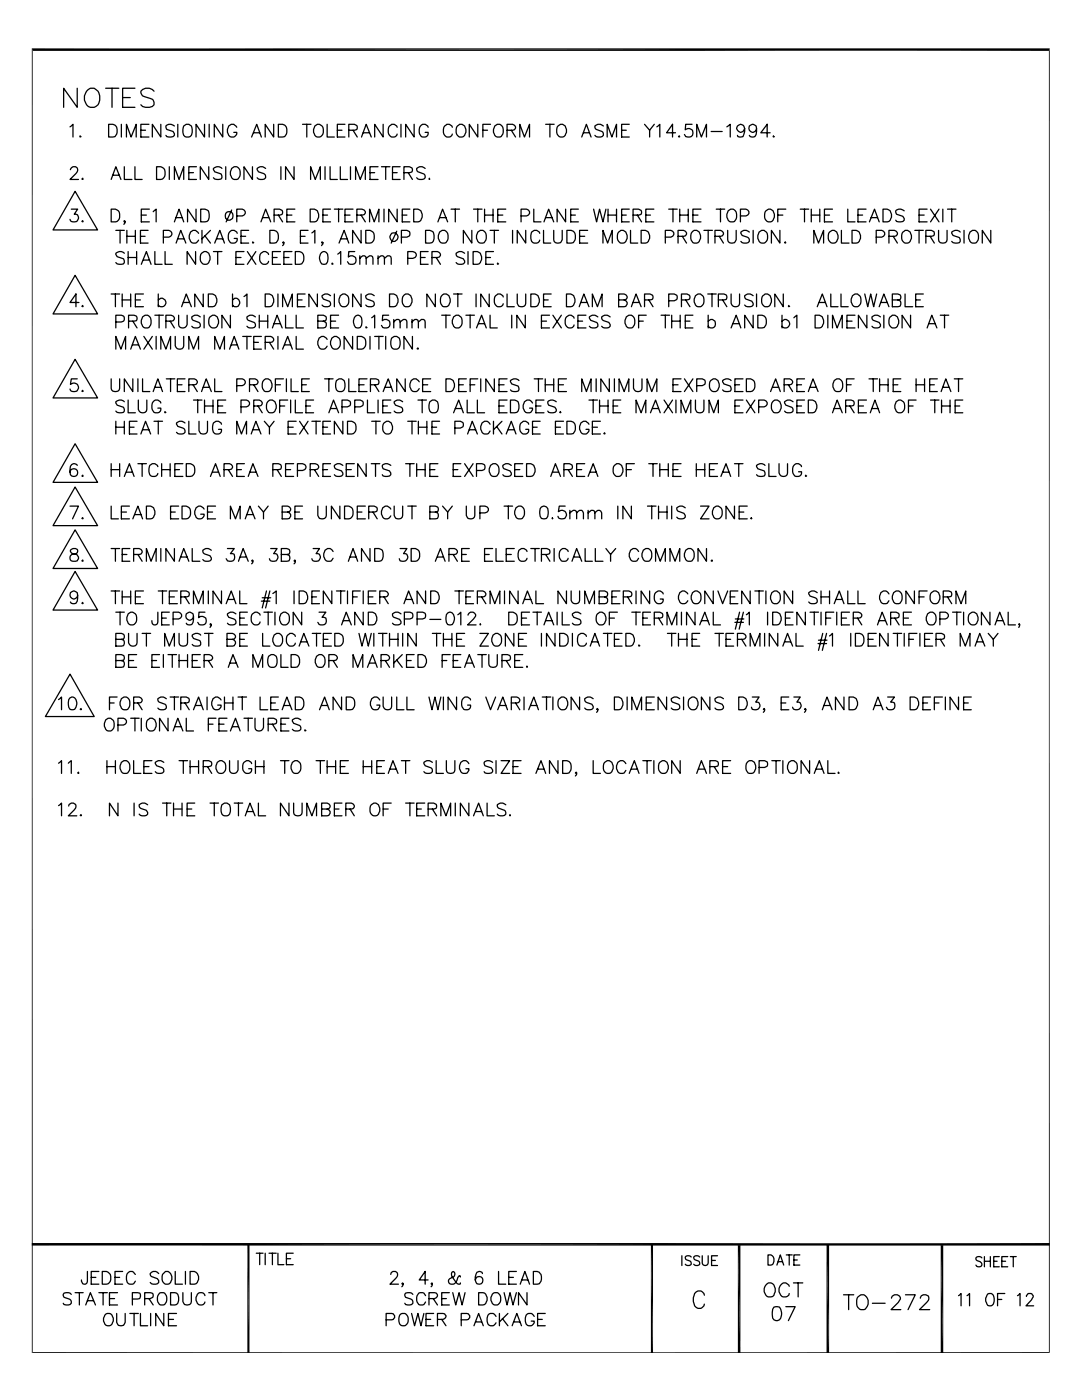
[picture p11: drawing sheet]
<svg xmlns="http://www.w3.org/2000/svg" width="216mm" height="279mm" viewBox="0 0 216 279" stroke-linecap="round" stroke-linejoin="round" font-family="sans-serif">
<g fill="none" stroke="#000" stroke-width=".25">
<path d="M15.4 17.6v3.8l-2.7-3.8v3.8M17.3 18.2l.3-.3a1.32 1.32 0 0 1 2.1 .6 2.04 2.04 0 0 1-.9 2.9 1.81 1.81 0 0 1-1.8-.9 1.81 1.81 0 0 1 .1-2zM21.1 17.6h2.6M22.4 17.6v3.8M24.5 19.5h1.5M26.9 17.6h-2.4v3.8h2.4M30.7 18.2a1.67 1.67 0 0 0-2.6 0 1.03 1.03 0 0 0 .8 1.1l1.1 .3a.9 .9 0 0 1 .7 .7 .9 .9 0 0 1-.3 1 1.98 1.98 0 0 1-2.3-.4M14 25.3l.6-.5v2.5M14.1 33.9v-.1a.87 .87 0 0 1 1-.5 .77 .77 0 0 1 .1 1.3l-1.2 1.2h1.7M15 38.2l4.5 7.7h-8.9zM16 27.1l-.1 .2h.3M16.5 35.6l-.2 .1h.3"/>
<path d="M21.7 24.8h.8a1.32 1.32 0 0 1 .8 2l-.4 .5h-1.2zM22.2 35.8l.9-2.5 1 2.5M22.5 35h1.3M24.2 24.8v2.5M24.8 33.3v2.5h1.5M25.2 27.3v-2.5l1 2.5 1-2.5v2.5M26.9 33.3v2.5h1.5M28.1 26h.9M29.7 24.8h-1.6v2.5h1.6M31.2 33.3a1.43 1.43 0 0 1 1.7 .6 1.32 1.32 0 0 1-.8 1.9h-.9zM32.1 24.8v2.5l-1.7-2.5v2.5M33.8 33.3v2.5"/>
<path d="M34.8 25.1a1.2 1.2 0 0 0-1.7 0l.2 .7 1.2 .4a.63 .63 0 0 1 0 1.1 1.26 1.26 0 0 1-1.4-.3M34.8 35.8v-2.5l.9 2.5 1-2.5v2.5M35.5 24.8v2.5M36.7 25.1l.5-.3h.5a1.44 1.44 0 0 1 .6 2 .91 .91 0 0 1-1.1 .6 .91 .91 0 0 1-.7-1zM37.7 34.5h.9M39.2 33.3h-1.5v2.5h1.5M40.8 24.8v2.5l-1.7-2.5v2.5M41.7 33.3v2.5l-1.7-2.5v2.5M41.7 24.8v2.5M44.3 33.6a1.16 1.16 0 0 0-1.7 0l.2 .7 1.3 .4a.83 .83 0 0 1 0 1 1.45 1.45 0 0 1-1.5-.2M44.4 24.8v2.5l-1.6-2.5v2.5M45 33.3v2.5"/>
<path d="M46.2 33.6l.5-.3a1.17 1.17 0 0 1 1.2 1.6l-.4 .8a1.19 1.19 0 0 1-1.4-.4 1.19 1.19 0 0 1 0-1.4zM47.2 25.4a1.02 1.02 0 0 0-1.6-.3 1.46 1.46 0 0 0 .5 2.2 .87 .87 0 0 0 1.1-.9h-.5M50.2 27.3l1-2.5 1 2.5M50.4 33.3v2.5l-1.7-2.5v2.5M50.6 26.5h1.2M53 33.6a1.16 1.16 0 0 0-1.7 0l.3 .7 1 .3a.61 .61 0 0 1 .4 .7 .61 .61 0 0 1-.6 .5l-.8-.1-.3-.2M54.6 24.8v2.5l-1.7-2.5v2.5M55.5 24.8h.9a1.32 1.32 0 0 1 .7 2l-.3 .5h-1.3zM56 33.3v2.5M58.7 33.3v2.5l-1.7-2.5v2.5M60.4 24.8h1.7M61.2 24.8v2.5"/>
<path d="M62 35.8v-2.5l.9 2.5 1-2.5v2.5M62.8 25.1l.5-.3a1.29 1.29 0 0 1 1.2 .8 1.29 1.29 0 0 1-.2 1.4 .95 .95 0 0 1-1.1 .3 .95 .95 0 0 1-.6-.9v-.6zM64.9 33.3v2.5M65.3 24.8v2.5h1.4M65.9 33.3v2.5h1.4M67.3 26h.9M67.9 33.3v2.5h1.4M68.8 24.8h-1.5v2.5h1.5M69.6 26l1.4-.1a.6 .6 0 0 0 .2-.8l-.5-.3h-1.1v2.5M69.9 33.3v2.5M70.4 26l.9 1.3M71 35.8v-2.5l.9 2.5 1-2.5v2.5"/>
<path d="M72.1 27.3l1-2.5 1 2.5M72.5 26.5h1.2M73.8 34.5h1M75.4 33.3h-1.6v2.5h1.6M76.1 33.3h1.7M76.5 24.8v2.5l-1.7-2.5v2.5M77 33.3v2.5M78.3 34.5h.9M79.2 25.4v-.3l-.5-.3a1.29 1.29 0 0 0-1.2 .8 1.29 1.29 0 0 0 .2 1.4l.3 .3a.87 .87 0 0 0 1.2-.5M79.8 33.3h-1.5v2.5h1.5M80 24.8v2.5M80.6 34.5l1.4-.1a.6 .6 0 0 0 .2-.9l-.5-.2h-1.1v2.5"/>
<path d="M81.4 34.5l.9 1.3M82.6 24.8v2.5l-1.7-2.5v2.5M84.8 33.6a1.16 1.16 0 0 0-1.7 0 .6 .6 0 0 0 .6 .8l.6 .2a.6 .6 0 0 1 .5 .7 .6 .6 0 0 1-.6 .5l-.8-.1-.3-.2M85.4 25.4l-.1-.3-.5-.3a1.17 1.17 0 0 0-1.1 1.6l.4 .9a.93 .93 0 0 0 1.3-.5v-.4h-.6M85.7 35.6l-.1 .1h.2M90.3 25.4l-.1-.3-.5-.3a1.29 1.29 0 0 0-1.2 .8 1.29 1.29 0 0 0 .2 1.4l.3 .3a.87 .87 0 0 0 1.3-.5M91.3 25.1l.4-.3a1.34 1.34 0 0 1 1.2 .8 1.34 1.34 0 0 1-.2 1.4 .94 .94 0 0 1-1.1 .3 .94 .94 0 0 1-.6-.9l.1-1zM95.3 24.8v2.5l-1.7-2.5v2.5M96.4 26h.9M97.9 24.8h-1.5v2.5M98.7 25.1l.5-.3a1.17 1.17 0 0 1 1.2 1.6l-.4 .9a1.19 1.19 0 0 1-1.4-.4 1.19 1.19 0 0 1 0-1.5zM101.2 26h1.1a.59 .59 0 0 0 .6-.7l-.6-.5h-1.1v2.5"/>
<path d="M102 26l.9 1.3M103.7 27.3v-2.5l.9 2.5 1.1-2.5v2.5M108.9 24.8h1.7M109.7 24.8v2.5M111.3 25.1l.5-.3a1.34 1.34 0 0 1 1 2.2 .95 .95 0 0 1-1.1 .3 .95 .95 0 0 1-.6-.9l.1-1zM116.1 27.3l.9-2.5 .9 2.5M116.4 26.5h1.2M120.4 25.1a1.16 1.16 0 0 0-1.7 0 .6 .6 0 0 0 .5 .8l.7 .3a.6 .6 0 0 1 .5 .6 .6 .6 0 0 1-.6 .5h-.8l-.3-.3M121.2 27.3v-2.5l.9 2.5 .9-2.5v2.5M124 26h1M125.6 24.8h-1.6v2.5h1.6M128.6 24.8l1 1.2 1-1.2"/>
<path d="M129.6 26v1.3M131.1 25.3l.6-.5v2.5M134.8 26.5h-1.8l1.2-1.7v2.5M135.6 27.1l-.2 .2h.2M138.1 24.8h-1.3l-.1 1.1a.89 .89 0 0 1 1.4 .1 .89 .89 0 0 1-.3 1.3 .89 .89 0 0 1-1.2-.5M139 27.3v-2.5l1 2.5 1-2.5v2.5M141.9 26.2h2.2M145 25.3l.7-.5v2.5M148.6 25.7a.76 .76 0 0 1-1.2 .5l-.2-.2a.77 .77 0 0 1 .2-1 .77 .77 0 0 1 1 .1 2.32 2.32 0 0 1-.1 2.2 .79 .79 0 0 1-1.1-.3M151 25.7a.77 .77 0 0 1-1 .7 .77 .77 0 0 1-.5-1.1 .77 .77 0 0 1 1.1-.3l.3 .1a2.75 2.75 0 0 1-.3 2.2 .85 .85 0 0 1-1.1-.3M153.7 26.5h-1.9l1.3-1.7v2.5M154.3 27.1v.2h.2"/>
<path d="M14.2 41.7h1.3l-.7 1.1a.8 .8 0 0 1 .9 .9 .8 .8 0 0 1-1.1 .6l-.4-.1-.2-.4M15 54.9l4.5 7.8h-8.9zM16.5 44l-.2 .2h.3M22.2 41.7a1.43 1.43 0 0 1 1.6 .6 1.32 1.32 0 0 1-.8 2h-.8zM22.2 58.7h1.7M23 58.7v2.5M23.1 46h1.7M24 46v2.5M24.4 58.7v2.5M24.4 59.9h1.7M24.8 50.5a1.16 1.16 0 0 0-1.7 0l.3 .7 1.2 .4a.83 .83 0 0 1 0 1.1 1.45 1.45 0 0 1-1.5-.3M25 44.2h-.3l.1-.2a.45 .45 0 0 1-.1 .8"/>
<path d="M25.3 46v2.5M25.3 47.2h1.7M25.6 50.2v2.5M25.6 51.4h1.7M26.1 58.7v2.5M27 46v2.5M27 59.9h1M27.3 50.2v2.5M28 47.2h1M28.2 52.7l1-2.5 .9 2.5M28.2 42.9h1M28.6 58.7h-1.6v2.5h1.6"/>
<path d="M28.6 51.9h1.2M29.5 46h-1.5v2.5h1.5M29.8 41.7h-1.6v2.6h1.6M30.6 42.2l.6-.5v2.6M30.9 50.2v2.5h1.4M31.6 59.9l.5-.4h.3l.5 .4a.85 .85 0 0 1-.1 1.2 .85 .85 0 0 1-1.2-.2M31.6 58.7v2.5M32.6 47.3h1.1a.69 .69 0 0 0 .4-1.1l-.4-.2h-1.1v2.5M32.9 50.2v2.5h1.5M34.8 44.3l.9-2.6 1 2.6M35.1 48.5l1-2.5 1 2.5M35.1 43.4h1.2"/>
<path d="M35.5 47.7h1.2M39 50.2v2.5l-1.7-2.5v2.5M39.1 41.7v2.6l-1.7-2.6v2.6M39.6 46.6a1.02 1.02 0 0 0-1.6-.3 1.46 1.46 0 0 0 .5 2.2 .92 .92 0 0 0 1.1-.6M40 41.7h.9a1.32 1.32 0 0 1 .8 2l-.4 .5-1.3 .1zM40.2 50.5l.5-.3a1.34 1.34 0 0 1 1 2.2 .95 .95 0 0 1-1.1 .3 .95 .95 0 0 1-.6-.9v-1zM40.3 46v2.5M40.6 58.7v2.5l-1.7-2.5v2.5M40.9 47.1l1.1 1.4M41.6 58.7h.8a1.36 1.36 0 0 1 .9 1.2 1.36 1.36 0 0 1-.9 1.3h-.8zM42 46l-1.7 1.7M42.6 50.2h1.7"/>
<path d="M42.8 48.5l1.1-2.5 .9 2.5M43.3 47.7h1.1M43.4 50.2v2.5M45 42.6a.85 .85 0 0 1 1.2-.2 .85 .85 0 0 1 .2 1.2l-.5 .3h-.3a1.01 1.01 0 0 1-.6-1.3zM46.2 41.9l-1.1 2.4M46.4 59.9a.81 .81 0 0 1 1.2-.1 .81 .81 0 0 1 0 1.2 .81 .81 0 0 1-1.2-.1M46.4 58.7v2.5M47.1 51.4h1M47.2 43.1h1.1a.69 .69 0 0 0 .5-1.1l-.5-.3h-1.1v2.6M47.3 46.6l-.1-.3-.5-.3a1.17 1.17 0 0 0-1.1 1.6l.4 .8a.93 .93 0 0 0 1.3-.5v-.3h-.6M48.1 47.2h.9M48.7 50.2h-1.6v2.5h1.6"/>
<path d="M48.7 59.2l.6-.5v2.5M49.4 50.2l1.7 2.5M49.6 46h-1.5v2.5h1.5M50.5 48.3l-.1 .1h.2M51.1 50.2l-1.7 2.5M52.1 44.3l.9-2.6 1 2.6M52.4 43.4h1.2M52.9 58.7h.9a1.36 1.36 0 0 1 .8 1.2 1.36 1.36 0 0 1-.8 1.3h-.9zM53.6 50.8l-.1-.3-.5-.3a1.29 1.29 0 0 0-1.2 .8 1.29 1.29 0 0 0 .3 1.4 .85 .85 0 0 0 .8 .4 .85 .85 0 0 0 .7-.6M53.8 46h.9a1.32 1.32 0 0 1 .8 1.9l-.4 .5-1.3 .1zM54.4 51.4h.9M54.7 42.9l1.4-.1a.6 .6 0 0 0 .2-.8l-.5-.3h-1.1v2.6"/>
<path d="M55.5 58.7v2.5M55.5 42.9l.9 1.4M56 50.2h-1.6v2.5h1.6M56.6 48.4h-.2l.2-.1a.52 .52 0 0 1-.2 .7M56.6 51.4h1.1M57.2 42.9h1.1M58.3 50.2h-1.7v2.5h1.7M58.8 41.7h-1.6v2.6h1.6M58.9 50.2h.9a1.32 1.32 0 0 1 .7 2l-.3 .5h-1.3zM59.4 59.9h.9M59.9 47.2h1M60.9 58.7h-1.5v2.5h1.5"/>
<path d="M61.5 46h-1.6v2.5h1.6M61.9 41.7h.8a1.36 1.36 0 0 1 .9 1.3 1.36 1.36 0 0 1-.9 1.3h-.8zM62.2 46.5l.6-.5v2.5M63.3 58.7v2.5l-1.7-2.5v2.5M64.2 50.4a.74 .74 0 0 1 1.2 .3 2.45 2.45 0 0 1-.3 2 .84 .84 0 0 1-1.2-.5 1.65 1.65 0 0 1 .3-1.8zM64.4 48.4h-.2l.1-.1a.45 .45 0 0 1-.1 .7M64.4 42.9h1M66 41.7h-1.6v2.6h1.6M66 59a1.16 1.16 0 0 0-1.7 0l.2 .7 .9 .3a.6 .6 0 0 1 .6 .7 .6 .6 0 0 1-.6 .5l-.9-.1-.2-.2M66.3 52.5l-.1 .2h.3M66.7 41.7h1.7M66.7 58.7v2.5"/>
<path d="M67.4 50.7l.6-.5v2.5M67.6 41.7v2.6M67.6 48.5l1.1-2.5 .9 2.5M67.9 59l.5-.3a1.29 1.29 0 0 1 1.2 .8 1.29 1.29 0 0 1-.3 1.4 .95 .95 0 0 1-1 .3 .95 .95 0 0 1-.7-.9v-.6zM68 47.7h1.3M68.8 42.9h1M70.4 41.7h-1.6v2.6h1.6M70.8 50.2h-1.2l-.1 1.1a.89 .89 0 0 1 1.4 .1 .89 .89 0 0 1-.3 1.3 .89 .89 0 0 1-1.3-.5M71.2 42.9l1.4-.1 .3-.3v-.3l-.3-.3-.4-.2h-1v2.6M71.8 51.6l.6-.5 .6 .1 .1 1.5M71.8 51.1v1.6M72.1 46v2.5l-1.7-2.5v2.5"/>
<path d="M72.1 58.7v2.5l-1.7-2.5v2.5M72.1 42.9l.8 1.4M73 46a1.43 1.43 0 0 1 1.6 .6 1.32 1.32 0 0 1-.8 1.9h-.8zM73.1 51.6l.6-.5 .6 .1 .1 1.5M73.7 44.3v-2.6l1 2.6 .9-2.6v2.6M74.7 59a1.16 1.16 0 0 0-1.7 0 .6 .6 0 0 0 .5 .8l.7 .2a.6 .6 0 0 1 .5 .7 .6 .6 0 0 1-.6 .5l-.9-.1-.2-.2M75.4 51.6l.6-.5 .6 .1 .1 1.5M75.4 51.1v1.6M76.6 41.7v2.6M76.7 51.6l.6-.5h.4l.3 .1 .1 1.5M77.7 58.7h.9a1.36 1.36 0 0 1 .8 1.2 1.36 1.36 0 0 1-.8 1.3h-.9zM79.2 46.1l-1.1 2.4"/>
<path d="M79.2 41.7v2.6l-1.6-2.6v2.6M80.1 47.3h1.1l.5-.2v-.9l-.5-.2h-1.1v2.5M80.3 42.9h.9M80.7 58.8l.2-.1a1.34 1.34 0 0 1 1.2 .8 1.34 1.34 0 0 1-.1 1.4 1.01 1.01 0 0 1-1.3 .2 1.68 1.68 0 0 1 0-2.3zM81.4 51.6h1l.4-.2a.6 .6 0 0 0 0-1l-.4-.2h-1v2.5M81.8 41.7h-1.5v2.6h1.5M82.5 41.7h.9a1.36 1.36 0 0 1 .9 1.3 1.36 1.36 0 0 1-.9 1.3h-.9zM83.9 51.4h.9M84.9 46h.9a1.32 1.32 0 0 1 .7 1.9l-.3 .5-1.3 .1zM85.4 50.2h-1.5v2.5h1.5M86.2 51.4h1.1a.59 .59 0 0 0 .6-.7l-.6-.5h-1.1v2.5M86.9 58.7v2.5l-1.7-2.5v2.5"/>
<path d="M87 51.4l.9 1.3M87.4 44.3l.9-2.6 1 2.6M87.7 46.3l.5-.3a1.17 1.17 0 0 1 1.2 1.6l-.4 .8a1.19 1.19 0 0 1-1.4-.4 1.19 1.19 0 0 1 0-1.4zM87.7 43.4h1.3M88.3 58.8l.3-.1a1.34 1.34 0 0 1 1.2 .8 1.34 1.34 0 0 1-.2 1.4 1.01 1.01 0 0 1-1.3 .2 1.68 1.68 0 0 1 0-2.3zM90 41.7h1.7M90.5 58.7h1.7M90.8 41.7v2.6M91.4 58.7v2.5M92.7 50.5a1.16 1.16 0 0 0-1.7 0 .6 .6 0 0 0 .5 .8l.7 .3a.6 .6 0 0 1 .5 .6 .6 .6 0 0 1-.6 .5h-.8l-.3-.3M93.4 50.2v2.5M94.1 46v2.5l-1.6-2.5v2.5"/>
<path d="M94.4 50.2h.8a1.36 1.36 0 0 1 .9 1.3 1.36 1.36 0 0 1-.9 1.2h-.8zM94.5 41.7h1.7M95 58.7v2.5M95.3 46.3l.5-.3a1.17 1.17 0 0 1 1.2 1.6l-.4 .8a1.19 1.19 0 0 1-1.4-.4 1.19 1.19 0 0 1 0-1.4zM95.3 41.7v2.6M96.7 42.9h1.7M96.7 41.7v2.6M96.9 51.4h1M97.6 58.7v2.5l-1.7-2.5v2.5M97.8 46h1.7M98.4 41.7v2.6M98.5 50.2h-1.6v2.5h1.6"/>
<path d="M98.6 46v2.5M99.3 52.5l-.1 .2h.3M99.3 42.9h1M100.4 59.3l-.1-.3-.5-.3a1.29 1.29 0 0 0-1.2 .8 1.29 1.29 0 0 0 .3 1.4l.2 .2a.87 .87 0 0 0 1.3-.5M100.9 41.7h-1.6v2.6h1.6M101.2 58.7v2.5h1.4M102.3 46v2.5M103.2 58.7v1.8a.87 .87 0 0 0 .9 .7 .87 .87 0 0 0 .8-.7v-1.8M104 43.1h1.1a.69 .69 0 0 0 .4-1.1l-.4-.3h-1.1v2.6M104.9 46v2.5l-1.7-2.5v2.5M105.9 58.7h.9a1.36 1.36 0 0 1 .8 1.2 1.36 1.36 0 0 1-.8 1.3h-.9zM106.5 41.7v2.6h1.4"/>
<path d="M107.7 46.6a1 1 0 0 0-1.1-.6 1.44 1.44 0 0 0-.6 1.9l.1 .3a.91 .91 0 0 0 .9 .3 .91 .91 0 0 0 .7-.6M108.5 46v2.5h1.4M108.5 59.9h.9M108.5 44.3l1-2.6 1 2.6M108.9 43.4h1.3M110 58.7h-1.5v2.5h1.5M110.5 46v1.8a.86 .86 0 0 0 .8 .7 .86 .86 0 0 0 .9-.7v-1.8M112.9 41.7v2.6l-1.7-2.6v2.6M113 58.7h.9a1.36 1.36 0 0 1 .8 1.2 1.36 1.36 0 0 1-.8 1.3h-.9zM113.1 46h.9a1.32 1.32 0 0 1 .7 1.9l-.3 .5-1.3 .1zM113.9 42.9h.9M115.4 41.7h-1.5v2.6h1.5"/>
<path d="M115.7 47.2h1M117.3 46h-1.6v2.5h1.6M118.4 41.7l.6 2.6 .6-2.6 .7 2.6 .6-2.6M120.3 48.5v-2.5l.9 2.5 1-2.5v2.5M121.3 42.9h1.7M121.3 41.7v2.6M123 41.7v2.6M123.4 46.3l.5-.3a1.34 1.34 0 0 1 1.2 .8 1.34 1.34 0 0 1-.2 1.4 .94 .94 0 0 1-1.1 .3 .94 .94 0 0 1-.6-.9l.1-1zM123.4 59.9h1.1a.59 .59 0 0 0 .6-.7l-.6-.5h-1.1v2.5h1.1a.68 .68 0 0 0 .7-.7 .68 .68 0 0 0-.7-.6M124 42.9h1M125.6 41.7h-1.6v2.6h1.6M125.8 46v2.5h1.5"/>
<path d="M126.3 42.9l1.5-.1a.6 .6 0 0 0 .1-.8l-.5-.3h-1.1v2.6M127.2 42.9l.8 1.4M127.9 46h.9a1.36 1.36 0 0 1 .8 1.2 1.36 1.36 0 0 1-.8 1.3h-.9zM128.6 59.9l1.4-.1a.6 .6 0 0 0 .2-.9l-.5-.2h-1.1v2.5M128.9 42.9h.9M129.5 59.9l.8 1.3M130.5 41.7h-1.6v2.6h1.6M132.8 47.3h1.1a.69 .69 0 0 0 .4-1.1l-.4-.2h-1.1v2.5M133.4 41.7h1.7M134.3 41.7v2.6M135.3 47.2h1.1a.59 .59 0 0 0 .6-.7l-.6-.5h-1.1v2.5M135.6 42.9h1.7"/>
<path d="M135.6 41.7v2.6M136 59.9l1.4-.1a.6 .6 0 0 0 .2-.9l-.5-.2h-1.1v2.5M136.1 47.2l.9 1.3M136.8 59.9l.9 1.3M137.3 41.7v2.6M138.3 46.1l.2-.1a1.34 1.34 0 0 1 1.2 .8 1.34 1.34 0 0 1-.2 1.4 1.01 1.01 0 0 1-1.2 .2 1.68 1.68 0 0 1 0-2.3zM138.3 42.9h1M138.8 59l.5-.3a1.29 1.29 0 0 1 1.2 .8 1.29 1.29 0 0 1-.3 1.4l-.2 .2a.97 .97 0 0 1-1.5-.8v-.6zM139.9 41.7h-1.6v2.6h1.6M140.5 46h1.7M141.2 58.7h1.7M141.3 46v2.5"/>
<path d="M142.1 58.7v2.5M142.7 47.2h1.1a.59 .59 0 0 0 .6-.7l-.6-.5h-1.1v2.5M142.9 41.7h1.7M143.3 59.9l1.6-.1 .1-.4-.1-.5-.5-.2h-1.1v2.5M143.5 47.2l.9 1.3M143.8 41.7v2.6M144.2 59.9l.8 1.3M145.2 46v1.8a.86 .86 0 0 0 .8 .7 .86 .86 0 0 0 .9-.7v-1.8M145.3 42.1l.5-.4a1.17 1.17 0 0 1 1.2 1.6l-.4 .9a1.19 1.19 0 0 1-1.4-.4 1.19 1.19 0 0 1 0-1.5zM145.9 58.7v1.8a.87 .87 0 0 0 .8 .7 .87 .87 0 0 0 .9-.7v-1.8M147.7 43.1h1.1a.69 .69 0 0 0 .5-1.1l-.5-.3h-1.1v2.6M149.5 46.3a1.16 1.16 0 0 0-1.7 0l.3 .7 1 .3a.61 .61 0 0 1 .4 .7 .61 .61 0 0 1-.6 .5l-.8-.1-.3-.2"/>
<path d="M150.3 59a1.16 1.16 0 0 0-1.7 0 .6 .6 0 0 0 .5 .8l.7 .2a.6 .6 0 0 1 .5 .7 .6 .6 0 0 1-.6 .5l-.9-.1-.2-.2M150.3 46v2.5M151 58.7v2.5M151.5 46.3l.5-.3a1.29 1.29 0 0 1 1.2 .8 1.29 1.29 0 0 1-.3 1.4l-.2 .2a.97 .97 0 0 1-1.5-.8v-.6zM152.2 59l.5-.3a1.34 1.34 0 0 1 1.2 .8 1.34 1.34 0 0 1-.2 1.4 .94 .94 0 0 1-1.1 .3 .94 .94 0 0 1-.6-.9v-.6zM152.8 42.1l.5-.4a1.34 1.34 0 0 1 1 2.2 .95 .95 0 0 1-1.1 .3 .95 .95 0 0 1-.6-.9l.1-1zM155.2 42.9h1M155.6 46v2.5l-1.7-2.5v2.5M156.3 58.7v2.5l-1.7-2.5v2.5M156.7 48.3l-.2 .1h.3M156.8 41.7h-1.6v2.6M159.7 41.7h1.7"/>
<path d="M160.5 41.7v2.6M161.9 42.9h1.7M161.9 41.7v2.6M162.4 48.5v-2.5l.9 2.5 1-2.5v2.5M163.6 41.7v2.6M164.5 42.9h1M165.5 46.3l.5-.3a1.34 1.34 0 0 1 1 2.2 .95 .95 0 0 1-1.1 .3 .95 .95 0 0 1-.6-.9l.1-1zM165.8 58.7v2.5h1.4M166.1 41.7h-1.6v2.6h1.6M167.8 58.7v2.5h1.4M167.9 46v2.5h1.5M169.2 41.7v2.6h1.4"/>
<path d="M170 46h.9a1.36 1.36 0 0 1 .8 1.2 1.36 1.36 0 0 1-.8 1.3h-.9zM170.1 59l.5-.3a1.29 1.29 0 0 1 1.2 .8 1.29 1.29 0 0 1-.3 1.4l-.2 .2a.97 .97 0 0 1-1.5-.8v-.6zM171.2 42.9h.9M172.6 58.7l.5 2.5 .6-2.5 .6 2.5 .6-2.5M172.8 41.7h-1.6v2.6h1.6M173.5 44.3l1-2.6 .9 2.6M173.8 43.4h1.3M174.8 47.3h1.1a.69 .69 0 0 0 .5-1.1l-.5-.2h-1.1v2.5M176.2 41.7h.8a1.36 1.36 0 0 1 .9 1.3 1.36 1.36 0 0 1-.9 1.3h-.8zM177.4 47.2h1.1a.59 .59 0 0 0 .6-.7l-.6-.5h-1.1v2.5M178.1 59.9l1.5-.1 .1-.4v-.5l-.5-.2h-1.1v2.5l1.5-.1 .1-.7-.1-.4-.4-.1M178.2 47.2l.9 1.3"/>
<path d="M180.2 46.3l.4-.3a1.34 1.34 0 0 1 1.2 .8 1.34 1.34 0 0 1-.2 1.4 .94 .94 0 0 1-1.1 .3 .94 .94 0 0 1-.6-.9l.1-1zM180.4 42.1a1.2 1.2 0 0 0-1.7 0l.2 .7 1.3 .4a.63 .63 0 0 1 0 1 1.26 1.26 0 0 1-1.5-.3M180.6 58.7v2.5h1.5M182.5 46h1.7M182.7 59.9h.9M183.4 42.9h1M183.4 46v2.5M184.2 58.7h-1.5v2.5h1.5M184.7 47.2l1.5-.1a.6 .6 0 0 0 .2-.9l-.6-.2h-1.1v2.5M185 41.7h-1.6v2.6h1.6M185.6 47.2l.8 1.3M185.7 41.7l1.7 2.6"/>
<path d="M187.3 46l.1 2.2a.92 .92 0 0 0 .9 .3 .92 .92 0 0 0 .7-.7v-1.8M187.4 41.7l-1.7 2.6M188.1 41.7v2.6M189.1 41.7h1.7M189.9 41.7v2.6M191.6 46.3a1.16 1.16 0 0 0-1.7 0l.3 .7 1.2 .4a.83 .83 0 0 1 0 1 1.45 1.45 0 0 1-1.5-.2M192.4 46v2.5M193.5 46.3l.6-.3a1.17 1.17 0 0 1 1.1 1.6l-.4 .8a1.19 1.19 0 0 1-1.4-.4 1.19 1.19 0 0 1 .1-1.4zM197.7 46v2.5l-1.7-2.5v2.5M15 71.7l4.5 7.7h-8.9zM15.4 75.6h-1.2l-.1 1.1a.99 .99 0 0 1 1.4 .1 .88 .88 0 0 1-.3 1.3 .88 .88 0 0 1-1.2-.5M15.7 60.4h-1.7l1.2-1.7v2.5"/>
<path d="M16.5 61l-.2 .1h.3M16.5 77.9l-.2 .2h.3M22.2 75.6l.1 2.2a.92 .92 0 0 0 .9 .3 .92 .92 0 0 0 .7-.6v-1.9M23.1 64.3h1.1l.4-.2 .2-.3-.1-.6-.5-.3h-1.1v2.5M23.1 69.7v-2.6l1 2.6 1-2.6v2.6M25.6 79.8v2.6h1.4M25.7 64.1l1.5-.1 .1-.3v-.5l-.5-.3h-1.1v2.5M26.1 69.7l.9-2.6 1 2.6M26.4 68.8h1.2M26.5 75.6v2.5l-1.7-2.5v2.5M26.5 64.1l.8 1.3M27.5 75.6v2.5"/>
<path d="M27.6 79.8v1.9a.87 .87 0 0 0 .8 .7 .87 .87 0 0 0 .9-.7v-1.9M28.4 63.2l.6-.3a1.17 1.17 0 0 1 1.1 1.6l-.4 .9a1.19 1.19 0 0 1-1.4-.4 1.19 1.19 0 0 1 .1-1.5zM28.4 75.6v2.5h1.5M28.7 67.1l1.7 2.6M30.4 67.1l-1.7 2.6M30.6 78.1l.9-2.5 .9 2.5M30.9 62.9h1.7M30.9 77.3h1.2M31.2 67.1v2.6M31.7 62.9v2.5M32.1 69.7v-2.6l1 2.6 .9-2.6v2.6M33.1 64.1l1.4-.1 .3-.3v-.3l-.3-.3-.4-.2h-1v2.5"/>
<path d="M33.2 75.6h1.7M34 64.1l.8 1.3M34 75.6v2.5M35 67.1v1.9a.87 .87 0 0 0 .8 .7 .87 .87 0 0 0 .9-.7v-1.9M35.4 76.8h.9M35.6 62.9v1.9a.86 .86 0 0 0 .9 .7 .86 .86 0 0 0 .8-.7v-1.9M36.2 61.2l1-2.5 1 2.5M36.6 60.4h1.2M36.9 75.6h-1.5v2.5h1.5M37.7 69.7v-2.6l.9 2.6 1-2.6v2.6M37.7 76.8h1.1a.59 .59 0 0 0 .6-.7l-.6-.5h-1.1v2.5M38.5 76.8l.9 1.3"/>
<path d="M38.6 79.8h1.7M39.5 79.8v2.6M40 63.2a1.16 1.16 0 0 0-1.7 0 .6 .6 0 0 0 .5 .8l.7 .3a.6 .6 0 0 1 .5 .6 .6 .6 0 0 1-.6 .5h-.9l-.2-.3M40.2 78.1l.9-2.5 1.1 2.5M40.6 77.3h1.1M40.7 62.9v2.5M40.8 79.8v2.6M41.9 63.2l.5-.3a1.34 1.34 0 0 1 .9 2.2 .95 .95 0 0 1-1 .3 .95 .95 0 0 1-.6-.9v-1zM42.5 79.8v2.6M42.8 69.7v-2.6l1.1 2.6 .9-2.6v2.6M42.8 75.6v2.5h1.5M45 79.8h-1.6v2.6h1.6"/>
<path d="M45.8 69.7l.9-2.6 1 2.6M46 62.9v2.5l-1.7-2.5v2.5M46.1 68.8h1.2M47.2 77h1.1a.69 .69 0 0 0 .5-1.1l-.5-.3h-1.1v2.5M48.4 67.1h1.7M49.3 67.1v2.6M49.8 76.8h1.1a.59 .59 0 0 0 .6-.7l-.6-.5h-1.1v2.5M50.6 68.3h1M50.6 76.8l.9 1.3M51 63.2a1.16 1.16 0 0 0-1.7 0 .6 .6 0 0 0 .5 .8l.7 .3a.6 .6 0 0 1 .5 .6 .6 .6 0 0 1-.6 .5h-.9l-.2-.3M51.7 62.9v2.5M51.7 64.1h1.7"/>
<path d="M52.2 67.1h-1.6v2.6h1.6M52.7 75.8a1.11 1.11 0 0 1 1.3 .2 1.11 1.11 0 0 1 .3 1.2 1.02 1.02 0 0 1-1.6 .9 1.68 1.68 0 0 1 0-2.3zM52.9 68.3h1.1a.59 .59 0 0 0 .6-.7l-.6-.5h-1.1v2.6M53.4 62.9v2.5M53.8 68.3l.8 1.4M54.4 65.4l.9-2.5 1 2.5M54.7 64.6h1.3M54.9 76.8h1.1M55.5 67.1v2.6M56.4 61.2v-2.5l1 2.5 .9-2.5v2.5M56.4 69.7l1-2.6 .9 2.6M56.6 75.6h-1.7v2.5"/>
<path d="M56.8 68.8h1.2M57 62.9v2.5h1.5M57.1 75.6v2.5M57.4 79.8h-1.6v2.6M58 79.8v2.6M58.1 75.6v2.5h1.4M58.9 79.8v2.6h1.5M59.1 62.9v2.5h1.4M59.1 67.1v2.6h1.4M60.2 76.8h.9M61.7 75.6h-1.5v2.5h1.5M62.6 79.8h-1.6v2.6h1.6"/>
<path d="M63.4 64.1l1.5-.1a.6 .6 0 0 0 .1-.8l-.5-.3h-1.1v2.5h1.1a.68 .68 0 0 0 .6-.3 .68 .68 0 0 0-.1-.8l-.5-.2M64.8 75.6h1.7M65.3 67.7l-.7-.6a1.34 1.34 0 0 0-.9 2.2 .93 .93 0 0 0 1.6-.2M65.6 75.6v2.5M66 64.1h1M66.2 67.5l.5-.4a1.29 1.29 0 0 1 1.2 .8 1.29 1.29 0 0 1-.3 1.4 .95 .95 0 0 1-1 .3 .95 .95 0 0 1-.6-.9v-.5zM67.1 75.9l.5-.3h.6a1.44 1.44 0 0 1 .5 2 .91 .91 0 0 1-1 .6 .91 .91 0 0 1-.7-1zM67.6 62.9h-1.6v2.5h1.6M69.6 75.6v2.5h1.4M70.4 67.1v2.6l-1.7-2.6v2.6M71 63.1a.74 .74 0 0 1 1.1 .3 2.45 2.45 0 0 1-.2 2 .84 .84 0 0 1-1.2-.5 1.65 1.65 0 0 1 .3-1.8zM71.3 67.1a1.43 1.43 0 0 1 1.6 .6 1.32 1.32 0 0 1-.8 2h-.8z"/>
<path d="M71.6 76.8h1M73.1 65.2l-.1 .2h.2M73.2 75.6h-1.6v2.5h1.6M73.3 79.8v2.6h1.5M73.8 67.1v2.6M73.9 76.8l1.5-.1 .2-.3-.1-.5-.5-.3h-1.1v2.5M74.2 63.4l.6-.5v2.5M74.8 67.1h1.7M74.8 76.8l.8 1.3M75.4 79.8v2.6M75.6 67.1v2.6M76.5 78.1l1-2.5 .9 2.5"/>
<path d="M76.9 77.3h1.2M77 67.1v2.6M77.6 62.9h-1.2l-.1 1.1a.89 .89 0 0 1 1.3 .1 .89 .89 0 0 1-.2 1.3 .89 .89 0 0 1-1.3-.5M78 79.8h-1.6v2.6h1.6M78.1 67.5l.6-.4h.5a1.44 1.44 0 0 1 .6 2 .91 .91 0 0 1-1.1 .6 .91 .91 0 0 1-.7-1zM78.6 64.3l.6-.5 .6 .1v1.5M78.6 63.8v1.6M79.8 64.3l.7-.5 .6 .1 .1 1.5M80.9 75.6v2.5l-1.7-2.5v2.5M82.2 64.3l.6-.5 .6 .1 .1 1.5M82.2 63.8v1.6M82.3 67.1v2.6l-1.7-2.6v2.6"/>
<path d="M83.4 69.4l-.2 .2h.3M83.4 79.8h1.7M83.5 64.3l.6-.5h.4l.3 .1v1.5M83.7 76.2a1.02 1.02 0 0 0-1.7-.3 1.46 1.46 0 0 0 .5 2.2 .92 .92 0 0 0 1.2-.5M84.2 79.8v2.6M84.3 76.8h1M85.9 75.6h-1.6v2.5h1.6M88.1 62.9h1.7M89 75.6h.8a1.36 1.36 0 0 1 .9 1.3 1.36 1.36 0 0 1-.9 1.2h-.8zM89 62.9v2.5M90.5 63.2l.5-.3a1.29 1.29 0 0 1 1.2 .8 1.29 1.29 0 0 1-.3 1.4l-.2 .3a.97 .97 0 0 1-1.4-.9v-.6zM91.5 76.8h1"/>
<path d="M93 62.9h1.7M93 75.6h-1.5v2.5h1.5M93.2 79.8v2.6h1.5M93.8 62.9v2.5M93.8 76.8h.9M95.1 65.4l1-2.5 .9 2.5M95.2 79.8v2.6h1.5M95.3 75.6h-1.5v2.5M95.5 64.6h1.2M95.9 75.6v2.5M97.8 62.9v2.5h1.4M98.6 75.6v2.5l-1.7-2.5v2.5"/>
<path d="M99.6 76.8h1M101.2 75.6h-1.6v2.5h1.6M101.2 79.8h-1.6v2.6h1.6M101.9 79.8h.8a1.32 1.32 0 0 1 .8 2l-.4 .5-1.2 .1zM102.1 62.9v2.5M103.5 75.9a1.16 1.16 0 0 0-1.6 0l.2 .7 1.3 .4a.83 .83 0 0 1 0 1.1 1.45 1.45 0 0 1-1.5-.3M104.8 62.9v2.5l-1.7-2.5v2.5M106.6 75.6h1.7M107.4 75.6v2.5M108 64.1h1.1M108.5 79.8h-1.6v2.6h1.6M108.8 76.8h1.7"/>
<path d="M108.8 75.6v2.5M109.6 62.9h-1.6v2.5h1.6M110.3 62.9l1.7 2.5M110.5 75.6v2.5M111.4 76.8h1M112 62.9l-1.7 2.5M113 75.6h-1.6v2.5h1.6M114.6 63.5l-.1-.3-.5-.3a1.29 1.29 0 0 0-1.2 .8 1.29 1.29 0 0 0 .2 1.4 .85 .85 0 0 0 .9 .4 .85 .85 0 0 0 .7-.6M115.3 64.1h.9M115.6 61.2l.9-2.5 1 2.5M115.9 60.4h1.2M116.1 78.1v-2.5l.9 2.5 .9-2.5v2.5"/>
<path d="M116.9 62.9h-1.6v2.5h1.6M117.5 79.8h1.7M118.2 61.2v-2.5l1 2.5 .9-2.5v2.5M118.4 79.8v2.6M119 75.6v2.5M119.3 63.2a1.16 1.16 0 0 0-1.7 0l.3 .7 .9 .4a.6 .6 0 0 1 .5 .6 .6 .6 0 0 1-.6 .5h-.8l-.3-.3M119.6 79.8v2.6M121.3 79.8v2.6M121.6 75.6v2.5l-1.7-2.5v2.5M121.8 63.2a1.16 1.16 0 0 0-1.7 0 .63 .63 0 0 0 .4 .8l1 .3a.6 .6 0 0 1 .2 .7 .6 .6 0 0 1-.5 .4h-.9l-.2-.3M122.6 75.6v2.5M123.5 78.1v-2.5l1 2.5 1-2.5v2.5"/>
<path d="M123.9 79.8h-1.6v2.6h1.6M125 63.2l.5-.3a1.17 1.17 0 0 1 1.2 1.6l-.5 .9a1.19 1.19 0 0 1-1.4-.4 1.19 1.19 0 0 1 .1-1.5zM126 61.2l.9-2.5 1 2.5M126.3 60.4h1.2M126.4 75.6v1.9a.87 .87 0 0 0 .9 .7 .87 .87 0 0 0 .8-.7v-1.9M127.4 64.1h1M128.9 62.9h-1.5v2.5M129.1 78.1v-2.5l.9 2.5 1.1-2.5v2.5M131.9 62.9h1.7M132.5 79.8l1.7 2.6M132.8 62.9v2.5M133.4 60h1.1l.5-.2v-.9l-.5-.2h-1.1v2.5"/>
<path d="M134 64.1h1.7M134 62.9v2.5M134.2 79.8l-1.7 2.6M134.3 76.8h1M134.9 79.8v2.6M135.7 62.9v2.5M135.9 75.6h-1.6v2.5h1.6M136.6 75.6l1.7 2.5M136.7 64.1h1M138.3 62.9h-1.6v2.5h1.6M138.3 75.6l-1.7 2.5M138.8 79.8v1.9a.87 .87 0 0 0 .8 .7 .87 .87 0 0 0 .9-.7v-1.9"/>
<path d="M139 77h1.1l.5-.3v-.8l-.5-.3h-1.1v2.5M141.3 64.1l.5-.3h.4a1.01 1.01 0 0 1 .5 1.3 .82 .82 0 0 1-1.4 0M141.3 62.9v2.5M141.8 75.9l.5-.3a1.34 1.34 0 0 1 1 2.2 .95 .95 0 0 1-1.1 .3 .95 .95 0 0 1-.6-.9v-1zM145.9 65.4l1-2.5 .9 2.5M145.9 75.9a1.16 1.16 0 0 0-1.7 0l.2 .7 1.3 .4a.83 .83 0 0 1 0 1.1 1.45 1.45 0 0 1-1.5-.3M146.3 64.6h1.2M146.6 76.8h1M148.3 75.6h-1.7v2.5h1.7M148.3 79.8h-1.7v2.6h1.7M148.9 75.6a1.43 1.43 0 0 1 1.6 .6 1.32 1.32 0 0 1-.7 1.9h-.9zM148.9 79.8l1.7 2.6"/>
<path d="M150.3 62.9v2.5l-1.7-2.5v2.5M150.6 79.8l-1.7 2.6M151.2 62.9h.9a1.32 1.32 0 0 1 .7 2l-.3 .5h-1.3zM153.8 78.1l1-2.5 .9 2.5M154.2 77.3h1.2M156 64.1l.5-.3h.4l.5 .3a.85 .85 0 0 1-.2 1.2 .85 .85 0 0 1-1.2-.2M156 62.9v2.5M156.5 76.8h1.1a.59 .59 0 0 0 .6-.7l-.6-.5h-1.1v2.5M157.3 76.8l.9 1.3M157.4 61l-.1 .1h.3M158.4 63.4l.6-.5v2.5M159 76.8h.9"/>
<path d="M160.5 75.6h-1.5v2.5h1.5M160.5 79.8h-1.5v2.6h1.5M161.3 79.8h.8a1.36 1.36 0 0 1 .9 1.3 1.36 1.36 0 0 1-.9 1.3h-.8zM161.3 78.1l.9-2.5 1 2.5M161.6 77.3h1.2M162.6 62.9h.9a1.36 1.36 0 0 1 .9 1.3 1.36 1.36 0 0 1-.9 1.2h-.9zM163.1 61.2l1-2.5 .9 2.5M163.5 60.4h1.2M165.2 62.9v2.5M166.1 65.4v-2.5l.9 2.5 1.1-2.5v2.5M166.5 75.9l.5-.3a1.17 1.17 0 0 1 1.1 1.6l-.4 .9a1.19 1.19 0 0 1-1.4-.4 1.19 1.19 0 0 1 .1-1.5zM168.9 76.8h.9"/>
<path d="M169 64.1h1M170.4 75.6h-1.5v2.5M170.6 62.9h-1.6v2.5h1.6M172.9 79.8h-1.6v2.6h1.6M173 62.9v2.5l-1.7-2.5v2.5M173.4 75.6h1.7M174.2 75.6v2.5M175.4 61.2l1-2.5 1 2.5M175.5 76.8h1.7M175.5 75.6v2.5M175.7 63.2a1.16 1.16 0 0 0-1.7 0 .6 .6 0 0 0 .5 .8l.7 .3a.6 .6 0 0 1 .5 .6 .6 .6 0 0 1-.6 .5h-.9l-.2-.3M175.8 60.4h1.2"/>
<path d="M176.4 62.9v2.5M177.2 75.6v2.5M177.6 63.2l.5-.3a1.34 1.34 0 0 1 1.2 .8 1.34 1.34 0 0 1-.2 1.4 .94 .94 0 0 1-1.1 .3 .94 .94 0 0 1-.6-.9v-.6zM178.2 76.8h1M179.7 75.6h-1.5v2.5h1.5M181.7 62.9v2.5l-1.7-2.5v2.5M182.8 79.8h-1.5v2.6M182.8 76.8h1.7M182.8 75.6v2.5M184.5 75.6v2.5M185 65.4l.9-2.5 1 2.5M185.3 64.6h1.2"/>
<path d="M185.5 76.8h.9M185.7 79.8h1.7M186.5 79.8v2.6M187 75.6h-1.5v2.5h1.5M187.6 62.9h1.7M187.8 78.1l.9-2.5 1 2.5M187.9 79.8v2.6M188.1 77.3h1.2M188.5 62.9v2.5M189.6 79.8v2.6M190.4 75.6h1.7M191.3 75.6v2.5"/>
<path d="M192.1 79.8h-1.5v2.6h1.5M15 88.6l4.5 7.7h-8.9zM15 97.2l4.5 7.7h-8.9zM15.4 92.9l-.1-.2a.81 .81 0 0 0-1.2 .3 2.09 2.09 0 0 0 .2 2 .77 .77 0 0 0 1.1-.3 .77 .77 0 0 0-.4-1.1 .77 .77 0 0 0-1 .6M16.5 94.8l-.2 .2h.3M22.2 92.5v2.6M22.2 93.7h1.7M23.1 84.1v2.5M23.1 85.3h1.7M23.9 92.5v2.6M24.8 80.2a1.16 1.16 0 0 0-1.7 0l.3 .7 1.2 .4a.83 .83 0 0 1 0 1 1.45 1.45 0 0 1-1.5-.3M24.8 95.1l1-2.6 1 2.6"/>
<path d="M24.8 84.1v2.5M25.2 94.2h1.2M25.8 85.3h1M27.3 84.1h-1.5v2.5h1.5M27.5 92.5h1.7M28.1 86.6l.9-2.5 1.1 2.5M28.4 92.5v2.6M28.4 85.8h1.3M30.7 84.1h1.7M31.5 93.1l-.1-.2-.5-.4h-.5a1.44 1.44 0 0 0-.6 2l.1 .2a.91 .91 0 0 0 .9 .4 .91 .91 0 0 0 .7-.6M31.6 84.1v2.5M32.1 80.4l-.1-.2-.5-.4a1.17 1.17 0 0 0-1.2 1.6l.4 .9a.93 .93 0 0 0 1.4-.5v-.4h-.6"/>
<path d="M32.3 93.7h1.7M32.3 92.5v2.6M32.9 82.1v.2h.2M34 92.5v2.6M34.9 93.7h.9M36.5 92.5h-1.6v2.6h1.6M36.9 84.4a1.16 1.16 0 0 0-1.7 0l.3 .7 1 .3a.61 .61 0 0 1 .4 .7 .61 .61 0 0 1-.6 .5l-.8-.1-.3-.2M37.2 92.5a1.43 1.43 0 0 1 1.6 .6 1.32 1.32 0 0 1-.8 2h-.8zM37.7 84.1v2.5h1.4M39.7 84.1v1.8a.87 .87 0 0 0 .9 .7 .87 .87 0 0 0 .8-.7v-1.8M40.8 81h1.7M42 95.1l1-2.6 .9 2.6"/>
<path d="M42.4 94.2h1.2M43.4 81h1M44.2 84.7l-.1-.3-.5-.3h-.5a1.44 1.44 0 0 0-.6 1.9 .87 .87 0 0 0 1 .6 .87 .87 0 0 0 .7-.9h-.6M44.7 93.7h1.1a.59 .59 0 0 0 .6-.7l-.6-.5h-1.1v2.6M45.6 93.7l.8 1.4M47.2 86.6v-2.5l1 2.5 1-2.5v2.5M47.2 93.7h1M48.1 81.2h1.1a.69 .69 0 0 0 .4-1.1l-.4-.3h-1.1v2.6M48.8 92.5h-1.6v2.6h1.6M49.5 95.1l1-2.6 1 2.6M49.9 94.2h1.2M50.1 86.6l1-2.5 1 2.5"/>
<path d="M50.5 85.8h1.2M50.6 81h1.1a.59 .59 0 0 0 .6-.7l-.6-.5h-1.1v2.6M51.5 81l.8 1.4M52.7 84.1l1.1 1.2 .9-1.2M53.6 80l.2-.2a1.34 1.34 0 0 1 1.3 .8 1.34 1.34 0 0 1-.2 1.4 1.01 1.01 0 0 1-1.3 .3 1.68 1.68 0 0 1 0-2.3zM53.8 85.3v1.3M54.4 93.7l1.6-.1 .1-.3-.1-.5-.5-.3h-1.1v2.6M55.3 93.7l.8 1.4M55.8 81h1M57 93.7h1M57.5 85.3h1M58.6 92.5h-1.6v2.6h1.6"/>
<path d="M59.1 84.1h-1.6v2.5h1.6M59.4 93.9h1l.4-.2a.6 .6 0 0 0 0-1l-.4-.2h-1v2.6M59.8 84.1l1.7 2.5M61 81h1M61.5 84.1l-1.7 2.5M61.9 93.7l1.4-.1 .3-.3v-.3l-.3-.3-.4-.2h-1v2.6M62.2 84.1h1.7M62.7 93.7l.9 1.4M63.1 84.1v2.5M64.4 85.3h1M64.4 93.7h1M65.6 82.4l.9-2.6 1.1 2.6"/>
<path d="M66 84.1h-1.6v2.5h1.6M66 92.5h-1.6v2.6h1.6M66 81.5h1.1M68.2 81.2h1.1l.5-.3v-.8l-.5-.3h-1.1v2.6M68.4 84.1v2.5l-1.7-2.5v2.5M68.4 92.9a1.16 1.16 0 0 0-1.7 0 .63 .63 0 0 0 .4 .7l1.1 .4a.6 .6 0 0 1 .2 .7 .6 .6 0 0 1-.6 .4l-.8-.1-.3-.3M69.1 93.7h1M69.3 84.1a1.43 1.43 0 0 1 1.7 .6 1.32 1.32 0 0 1-.8 1.9h-.9zM70.7 92.5h-1.6v2.6h1.6M70.8 81.2h1.1l.5-.3v-.8l-.5-.3h-1.1v2.6M73.1 92.5v2.6l-1.7-2.6v2.6M74.1 92.5h1.7"/>
<path d="M74.2 84.1h1.7M74.9 92.5v2.6M75 84.1v2.5M76.4 81h.9M76.6 84.4l.5-.3a1.34 1.34 0 0 1 1 2.2 .95 .95 0 0 1-1.1 .3 .95 .95 0 0 1-.6-.9v-.6zM78 92.9a1.2 1.2 0 0 0-1.7 0l.2 .7 1.2 .4a.63 .63 0 0 1 0 1 1.26 1.26 0 0 1-1.4-.3M80.3 80.2a1.16 1.16 0 0 0-1.6 0l.2 .7 .9 .3a.6 .6 0 0 1 .6 .6 .6 .6 0 0 1-.6 .6l-.9-.1-.2-.3M80.9 92.5h1.7M81.4 84.1h1.7M81.8 92.5v2.6M82.2 84.1v2.5M83.1 93.7h1.7"/>
<path d="M83.1 92.5v2.6M83.5 85.3h1.7M83.5 84.1v2.5M84.8 92.5v2.6M85.2 84.1v2.5M85.8 80.2l.5-.4h.5a1.44 1.44 0 0 1 .6 2 .91 .91 0 0 1-1.1 .6 .91 .91 0 0 1-.7-1zM85.8 93.7h1M86.2 85.3h.9M87.4 92.5h-1.6v2.6h1.6M87.7 84.1h-1.5v2.5h1.5M90.4 93.7h1M90.5 82.4l1-2.6 1 2.6"/>
<path d="M90.8 85.4h1.1l.5-.2v-.9l-.5-.2h-1.1v2.5M90.8 81.5h1.3M91.9 92.5h-1.5v2.6h1.5M92.7 92.5l1.7 2.6M93.3 86.6l.9-2.5 1 2.5M93.6 85.8h1.3M94.4 92.5l-1.7 2.6M95.1 93.9h1.1l.4-.2 .2-.3-.1-.6-.5-.3h-1.1v2.6M97.8 84.7a1 1 0 0 0-1.1-.6 1.41 1.41 0 0 0-.8 1.2 1.41 1.41 0 0 0 .8 1.3l.8-.1 .3-.5M97.9 92.9l.5-.4a1.17 1.17 0 0 1 1.2 1.6l-.5 .9a1.19 1.19 0 0 1-1.4-.4 1.19 1.19 0 0 1 .1-1.5zM98.5 84.1v2.5M99.1 85.2l1.1 1.4"/>
<path d="M99.6 81h1M100.2 84.1l-1.7 1.7M101 86.6l1-2.5 1 2.5M101.4 85.8h1.2M102 92.9a1.16 1.16 0 0 0-1.7 0 .6 .6 0 0 0 .5 .7l.7 .3a.6 .6 0 0 1 .5 .6 .6 .6 0 0 1-.6 .6l-.8-.1-.3-.3M102.7 93.7h1M104.3 92.5h-1.6v2.6h1.6M105.1 92.5h.8a1.36 1.36 0 0 1 .9 1.3 1.36 1.36 0 0 1-.9 1.3h-.8zM105.5 84.7l-.1-.3-.5-.3a1.29 1.29 0 0 0-1.2 .8 1.29 1.29 0 0 0 .3 1.4l.2 .2a.87 .87 0 0 0 1.3-.5v-.3h-.6M106.3 80.4a1 1 0 0 0-1.1-.6 1.41 1.41 0 0 0-.8 1.3 1.41 1.41 0 0 0 .8 1.3l.7-.1 .4-.5v-.4h-.6M106.3 85.3h.9M106.9 81h1"/>
<path d="M107.8 84.1h-1.5v2.5h1.5M109.9 95.1l.9-2.6 1 2.6M110.2 94.2h1.2M110.8 85.3h1M111 80.2a1.2 1.2 0 0 0-1.7 0l.2 .7 1.2 .4a.63 .63 0 0 1 0 1 1.26 1.26 0 0 1-1.4-.3M111.8 82.1l-.1 .2h.2M112.4 84.1h-1.6v2.5h1.6M112.5 93.7l1.5-.1a.6 .6 0 0 0 .1-.8l-.5-.3h-1.1v2.6M113.1 84.1h.9a1.32 1.32 0 0 1 .7 1.9l-.3 .5-1.3 .1zM113.4 93.7l.8 1.4M115.1 93.7h1M116.7 92.5h-1.6v2.6h1.6"/>
<path d="M117.3 95.1l1.1-2.6 .9 2.6M117.5 84.7a1.02 1.02 0 0 0-1.6-.3 1.46 1.46 0 0 0 .5 2.2 .87 .87 0 0 0 1.1-.9h-.6M117.8 94.2h1.2M118.2 85.3h1M119.6 81h1.7M119.8 84.1h-1.6v2.5h1.6M120.6 86.4l-.1 .1h.2M122.3 81h1M122.6 92.9l.4-.4a1.34 1.34 0 0 1 1.2 .8 1.34 1.34 0 0 1-.2 1.4 .94 .94 0 0 1-1 .4 .94 .94 0 0 1-.7-1v-.5zM125 93.7h1M126.6 92.5h-1.6v2.6M126.9 82.4v-2.6l1 2.6 1-2.6v2.6"/>
<path d="M129.5 92.5h1.6M129.8 82.4l1-2.6 .9 2.6M130.2 81.5h1.2M130.3 92.5v2.6M131.7 93.7h1.6M131.7 92.5v2.6M133.3 92.5v2.6M134.3 93.7h1M135.9 82.4v-2.6l.9 2.6 1-2.6v2.6M135.9 92.5h-1.6v2.6h1.6M138.9 93.7h1.7M138.9 92.5v2.6"/>
<path d="M140.6 92.5v2.6M141.5 82.4v-2.6l.9 2.6 .9-2.6v2.6M141.6 93.7h.9M143.2 92.5h-1.6v2.6h1.6M143.8 95.1l1.1-2.6 .9 2.6M144.2 94.2h1.3M146.6 92.5h1.7M146.6 81h1M147.4 92.5v2.6M151.4 81.2h1.1a.69 .69 0 0 0 .4-1.1l-.4-.3h-1.1v2.6M152.7 92.9a1.16 1.16 0 0 0-1.7 0l.2 .7 1.3 .4a.83 .83 0 0 1 0 1 1.45 1.45 0 0 1-1.5-.3M153.4 92.5v2.6h1.5"/>
<path d="M154.3 80l.3-.2a1.34 1.34 0 0 1 1.2 .8 1.34 1.34 0 0 1-.2 1.4 1.01 1.01 0 0 1-1.3 .3 1.68 1.68 0 0 1 0-2.3zM155.4 92.5v1.9a.87 .87 0 0 0 .9 .7 .87 .87 0 0 0 .8-.7v-1.9M158.2 80.2a1.16 1.16 0 0 0-1.7 0l.3 .7 .9 .3a.6 .6 0 0 1 .5 .6 .6 .6 0 0 1-.6 .6l-.8-.1-.3-.3M159 81h.9M159.9 93.1v-.2l-.6-.4a1.17 1.17 0 0 0-1.1 1.6l.4 .9a.93 .93 0 0 0 1.3-.5v-.4h-.6M160.8 94.8l-.1 .2h.3M166.1 82.4l.9-2.6 1.1 2.6M166.5 81.5h1.2M168.7 81l1.6-.1 .1-.3-.1-.5-.5-.3h-1.1v2.6M169.6 81l.8 1.4M171.3 81h1M173.7 82.4l.9-2.6 .9 2.6"/>
<path d="M174 81.5h1.2M178.8 80.2l.5-.4a1.29 1.29 0 0 1 1.2 .8 1.29 1.29 0 0 1-.2 1.4 .95 .95 0 0 1-1.1 .3 .95 .95 0 0 1-.6-.9v-.5zM181.3 81h.9M187.9 81h1.7M190.6 81h.9M14 101h1.7l-1.2 2.5M14.2 109.6l-.1 .2 .1 .5 1.1 .4 .4 .5a.76 .76 0 0 1-.6 .8h-.5a.72 .72 0 0 1-.7-.7 .72 .72 0 0 1 .7-.7l.6-.1a.58 .58 0 0 0 .2-.9l-.3-.1zM15 105.7l4.5 7.8h-8.9zM15 114l4.5 7.8h-8.9zM15.5 118.8a.77 .77 0 0 1-1 .7 .77 .77 0 0 1-.5-1.1 .77 .77 0 0 1 1.2-.3l.2 .2a2.75 2.75 0 0 1-.2 2.1 .85 .85 0 0 1-1.1-.3M16.5 103.3l-.2 .2h.3M16.5 111.8l-.2 .1h.3"/>
<path d="M22.2 101v2.5h1.4M22.2 109.5h1.7M22.2 117.9h1.7M23 109.5v2.5M23 117.9v2.6M24.2 102.2h1M24.4 117.9v2.6M24.4 110.7h.9M24.4 119.1h1.7M25.8 101h-1.6v2.5h1.6M25.9 109.5h-1.5v2.5h1.5M26.1 117.9v2.6"/>
<path d="M26.5 103.5l1-2.5 .9 2.5M26.7 110.7h1.1a.59 .59 0 0 0 .6-.7l-.6-.5h-1.1v2.5M26.9 102.7h1.2M27 119.1h1M27.5 110.7l.9 1.3M28.6 117.9h-1.6v2.6h1.6M29.2 101h.9a1.36 1.36 0 0 1 .8 1.3 1.36 1.36 0 0 1-.8 1.2h-.9zM29.2 112v-2.5l.9 2.5 1.1-2.5v2.5M31.6 117.9h1.7M32.1 109.5v2.5M32.4 117.9v2.6M33.8 119.1h1"/>
<path d="M34 102.2h1M34.8 109.5v2.5l-1.7-2.5v2.5M35.4 117.9h-1.6v2.6h1.6M35.6 101h-1.6v2.5h1.6M35.7 112l1-2.5 1 2.5M36.1 119.1l1.4-.1a.6 .6 0 0 0 .2-.8l-.5-.3h-1.1v2.6M36.1 111.2h1.2M36.3 101a1.43 1.43 0 0 1 1.6 .6 1.32 1.32 0 0 1-.7 1.9h-.9zM36.9 119.1l.9 1.4M38.4 109.5v2.5h1.5M40.7 101.6l-.7-.6a1.34 1.34 0 0 0-.9 2.2 .89 .89 0 0 0 1 .3 .89 .89 0 0 0 .6-.9h-.7M41.4 102.2h1"/>
<path d="M41.6 117.9v2.6M42.2 109.8a1.16 1.16 0 0 0-1.7 0 .63 .63 0 0 0 .4 .8l1 .3a.6 .6 0 0 1 .2 .7 .6 .6 0 0 1-.5 .4l-.9-.1-.2-.2M43 101h-1.6v2.5h1.6M44.2 117.9v2.6l-1.7-2.6v2.6M45.4 109.5h1.3l-.7 1h.4a.88 .88 0 0 1 .1 1.4 .88 .88 0 0 1-1.4-.4M45.6 119.6h1.1M46 103.5v-2.5l1 2.5 .9-2.5v2.5M47.6 112l.9-2.5 1 2.5M47.8 117.9v2.6h1.5M47.9 111.2h1.3M48.9 103.5l1-2.5 1 2.5M49.3 102.7h1.2"/>
<path d="M50.5 111.9h-.3l.2-.1a.52 .52 0 0 1-.2 .7M51.6 101l1 1.2 .9-1.2M52.2 120h1.6M52.3 119.3h1.7M52.6 102.2v1.3M53.2 117.9l-.9 3.4M53.8 117.9l-.8 3.4M54 109.5h1.3l-.7 1a.8 .8 0 0 1 .9 .9 .8 .8 0 0 1-1.1 .6l-.4-.1-.2-.4M54.4 118.4l.7-.5v2.6M56.1 110.7l1.6-.1 .1-.4-.1-.5-.5-.2h-1.1v2.5l1.6-.1 .1-.7-.1-.4-.5-.1M56.3 102.2h1.1a.59 .59 0 0 0 .6-.7l-.6-.5h-1.1v2.5h1.1a.68 .68 0 0 0 .6-.6 .68 .68 0 0 0-.6-.7M58.7 117.9v2.6"/>
<path d="M58.8 102.2h1M58.9 111.9h-.2l.1-.1a.52 .52 0 0 1-.1 .7M59.7 117.9h.8a1.36 1.36 0 0 1 .9 1.3 1.36 1.36 0 0 1-.9 1.3h-.8zM60.4 101h-1.6v2.5h1.6M62.2 119.1h1M62.5 109.5h1.3l-.7 1a.8 .8 0 0 1 .8 .9 .8 .8 0 0 1-1.1 .6l-.3-.1-.3-.4M63.4 101v1.9a.87 .87 0 0 0 .9 .7 .87 .87 0 0 0 .8-.7v-1.9M63.8 117.9h-1.6v2.6h1.6M66.2 117.9v2.6l-1.7-2.6v2.6M66.5 110.1a1 1 0 0 0-1.1-.6 1.41 1.41 0 0 0-.8 1.2 1.41 1.41 0 0 0 .8 1.3l.7-.1 .4-.5M67.1 117.9h1.7M67.8 101v2.5l-1.7-2.5v2.5"/>
<path d="M68 117.9v2.6M68.7 101a1.43 1.43 0 0 1 1.7 .6 1.32 1.32 0 0 1-.8 1.9h-.9zM69.3 117.9v2.6M69.5 112l.9-2.5 1 2.5M69.8 111.2h1.2M70.4 119.1h.9M71.3 102.2h.9M71.9 117.9h-1.5v2.6M72.5 117.9v2.6M72.9 101h-1.6v2.5h1.6M73.5 119.1h.9M73.6 102.2l1.4-.1a.6 .6 0 0 0 .2-.8l-.5-.3h-1.1v2.5"/>
<path d="M73.8 109.5v2.5l-1.7-2.5v2.5M74.4 102.2l.9 1.3M74.8 109.5h.8a1.32 1.32 0 0 1 .8 1.9l-.4 .5-1.2 .1zM75 117.9h-1.5v2.6h1.5M75.8 119.1h1.1a.59 .59 0 0 0 .6-.7l-.6-.5h-1.1v2.6M76.6 119.1l.9 1.4M78 101.6l-.7-.6a1.34 1.34 0 0 0-.9 2.2 .93 .93 0 0 0 1.6-.2M78.7 101v1.9a.87 .87 0 0 0 .8 .7 .87 .87 0 0 0 .8-.7v-1.9M79.8 109.5h1.4l-.7 1a.8 .8 0 0 1 .9 .9 .8 .8 0 0 1-1.1 .6l-.5-.1-.1-.4M80.9 119.6h1.3M81.4 101h1.7M82 109.5a1.43 1.43 0 0 1 1.7 .6 1.32 1.32 0 0 1-.8 1.9h-.9z"/>
<path d="M82.2 101v2.5M84.9 117.9v2.6l-1.7-2.6v2.6M85.8 102.2l1.5-.1 .2-.3-.1-.5-.5-.3h-1.1v2.5h1.5l.2-.8-.2-.3-.4-.2M85.9 117.9h.9a1.36 1.36 0 0 1 .9 1.3 1.36 1.36 0 0 1-.9 1.3h-.9zM86.9 112l1-2.5 .9 2.5M87.3 111.2h1.2M88.3 101l1 1.2 1-1.2M89.3 102.2v1.3M89.6 110.7h1.1a.59 .59 0 0 0 .6-.7l-.6-.5h-1.1v2.5M90.4 110.7l.9 1.3M90.8 117.9h1.7M91.6 117.9v2.6"/>
<path d="M92.1 110.7h.9M93 119.1h.9M93 101v1.9a.87 .87 0 0 0 .9 .7 .87 .87 0 0 0 .8-.7v-1.9M93.6 109.5h-1.5v2.5h1.5M94.5 117.9h-1.5v2.6h1.5M95.2 119.1h1.2a.59 .59 0 0 0 .5-.7l-.5-.5h-1.2v2.6M95.8 102.4h1l.4-.2a.6 .6 0 0 0 0-1l-.4-.2h-1v2.5M96.1 119.1l.8 1.4M96.7 110.7h.9M98.3 109.5h-1.6v2.5h1.6M99 109.5v2.5h1.4M100.6 101h1.7"/>
<path d="M100.7 117.9v2.6M101 110.7h1M101.4 101v2.5M102.6 109.5h-1.6v2.5h1.6M103 101.3l.5-.3a1.17 1.17 0 0 1 1.1 1.6l-.4 .9a1.19 1.19 0 0 1-1.4-.4 1.19 1.19 0 0 1 .1-1.5zM103.4 117.9v2.6l-1.7-2.6v2.6M104.6 119.6h1.3M105.2 110.1l-.1-.3-.5-.3h-.5a1.44 1.44 0 0 0-.6 1.9v.3a.91 .91 0 0 0 .9 .3 .91 .91 0 0 0 .8-.6M105.9 109.5h1.7M106.8 109.5v2.5M106.9 117.9v2.6h1.6M108 101.2a.82 .82 0 0 1 1.3 .3 2.45 2.45 0 0 1-.2 2 .95 .95 0 0 1-1.3-.5 2.21 2.21 0 0 1 .2-1.8z"/>
<path d="M108 110.7l1.5-.1a.6 .6 0 0 0 .1-.9l-.5-.2h-1.1v2.5M108.9 110.7l.8 1.3M110.2 103.3v.2h.1M110.6 109.5v2.5M112.8 101h-1.2l-.2 1.1a.99 .99 0 0 1 1.5 .1 .88 .88 0 0 1-.3 1.3 .88 .88 0 0 1-1.3-.5M113 117.9v2.6l-1.7-2.6v2.6M113.4 110.1l-.1-.3-.5-.3a1.17 1.17 0 0 0-1.2 1.6l.4 .8a.93 .93 0 0 0 1.4-.5M113.7 102.4l.7-.5 .6 .1 .1 1.5M113.7 101.9v1.6M114 117.9v1.9a.87 .87 0 0 0 .8 .7 .87 .87 0 0 0 .9-.7v-1.9M114.1 112l1-2.5 1 2.5M114.5 111.2h1.2"/>
<path d="M115.1 102.4l.6-.5h.4l.3 .5v1.1M116.8 109.5v2.5h1.4M117.3 102.4l.6-.5h.5l.2 .1 .1 1.5M117.3 101.9v1.6M118.7 102.4l.6-.5 .6 .1 .2 .4v1.1M118.8 109.5v2.5h1.5M119.5 119.1l1.5-.1a.6 .6 0 0 0 .2-.8l-.6-.3h-1.1v2.6h1.1a.68 .68 0 0 0 .6-.4 .68 .68 0 0 0 0-.7l-.6-.3M120.9 109.5l.9 1.2 1.1-1.2M121.8 110.7v1.3M122.1 119.1h.9M123.3 101v2.5M123.7 117.9h-1.6v2.6h1.6"/>
<path d="M124.4 119.1l1.4-.1a.6 .6 0 0 0 .2-.8l-.5-.3h-1.1v2.6M125.2 119.1l.9 1.4M126 101v2.5l-1.7-2.5v2.5M126.9 117.9v2.6M127.4 110.1a1 1 0 0 0-1.1-.6 1.41 1.41 0 0 0-.8 1.2 1.41 1.41 0 0 0 .8 1.3l.8-.1 .3-.5M128.4 109.8l.5-.3a1.17 1.17 0 0 1 1.1 1.6l-.4 .8a1.19 1.19 0 0 1-1.4-.4 1.19 1.19 0 0 1 .1-1.4zM129.2 101h1.7M129.6 117.9v2.6l-1.7-2.6v2.6M130 101v2.5M130.8 112v-2.5l.9 2.5 1.1-2.5v2.5M131.4 102.2h1.7M131.4 101v2.5"/>
<path d="M132.3 118.5l-.1-.2-.5-.4a1.29 1.29 0 0 0-1.2 .8 1.29 1.29 0 0 0 .3 1.4 .84 .84 0 0 0 1 .4 .84 .84 0 0 0 .5-1h-.6M133.1 101v2.5M133.7 112v-2.5l1 2.5 .9-2.5v2.5M134 101v2.5M136.7 101.3a1.16 1.16 0 0 0-1.7 0 .6 .6 0 0 0 .6 .8l.6 .3a.6 .6 0 0 1 .5 .6 .6 .6 0 0 1-.6 .5h-.8l-.3-.3M136.8 109.8l.5-.3a1.17 1.17 0 0 1 1.2 1.6l-.4 .8a1.19 1.19 0 0 1-1.4-.4 1.19 1.19 0 0 1 0-1.4zM137.2 118.5l-.6-.6a1.34 1.34 0 0 0-1 2.2 .93 .93 0 0 0 1.6-.2M138.2 118.3l.5-.4a1.29 1.29 0 0 1 1.2 .8 1.29 1.29 0 0 1-.3 1.4 .95 .95 0 0 1-1 .3 .95 .95 0 0 1-.7-.9v-.5zM139.8 101h1.7l-1.7 2.5h1.7M141 109.5v2.5l-1.7-2.5v2.5M142.1 111.8l-.2 .1h.3M142.3 117.9v2.6l-1.7-2.6v2.6"/>
<path d="M142.4 101.3l.5-.3a1.29 1.29 0 0 1 1.2 .8 1.29 1.29 0 0 1-.3 1.4 .95 .95 0 0 1-1 .3 .95 .95 0 0 1-.6-.9v-.6zM143.3 117.9l.9 2.6 1-2.6M145.7 119.1h.9M146.6 101v2.5l-1.7-2.5v2.5M147.2 117.9h-1.5v2.6h1.5M147.5 102.2h.9M149.1 101h-1.6v2.5h1.6M149.7 117.9v2.6l-1.7-2.6v2.6M149.9 103.3l-.1 .2h.2M150.6 117.9h1.7M151.5 117.9v2.6M152.8 117.9v2.6"/>
<path d="M154 118.3l.5-.4a1.29 1.29 0 0 1 1.2 .8 1.29 1.29 0 0 1-.3 1.4l-.2 .3a.97 .97 0 0 1-1.4-.9v-.5zM158.2 117.9v2.6l-1.7-2.6v2.6M163.1 118.3a1.16 1.16 0 0 0-1.7 0l.2 .7 1 .3a.61 .61 0 0 1 .5 .7 .61 .61 0 0 1-.6 .5l-.9-.1-.2-.3M163.8 119.1h1.7M163.8 117.9v2.6M165.5 117.9v2.6M166.9 119.6h1.2M169.2 117.9v2.6h1.4M171.2 117.9v2.6h1.4M177.4 118.5a1 1 0 0 0-1.1-.6 1.41 1.41 0 0 0-.8 1.3 1.41 1.41 0 0 0 .8 1.3l.7-.1 .4-.5M178.3 118.3l.5-.4a1.17 1.17 0 0 1 1.2 1.6l-.4 .9a1.19 1.19 0 0 1-1.4-.4 1.19 1.19 0 0 1 0-1.5zM182.5 117.9v2.6l-1.7-2.6v2.6"/>
<path d="M183.4 119.1h1M185 117.9h-1.6v2.6M185.8 118.3l.6-.4a1.34 1.34 0 0 1 .9 2.2 .95 .95 0 0 1-1.1 .3 .95 .95 0 0 1-.6-.9l.1-1zM188.2 119.1l1.5-.1 .2-.3-.1-.5-.5-.3h-1.1v2.6M189.1 119.1l.8 1.4M11.7 139.6l.6-.5v2.5M14 139.3a.74 .74 0 0 1 1.2 .3 1.81 1.81 0 0 1-.3 2 .84 .84 0 0 1-1.2-.5 2.21 2.21 0 0 1 .3-1.8zM14 134.5l4.8 8.5h-9.7zM16.5 120.2l-.2 .2h.3M23.1 127.6l1.5-.1 .2-.3-.1-.5-.5-.3h-1.1v2.5h1.5l.2-.5-.1-.6-.5-.2M23.1 131.8l1.5-.1 .2-.3-.1-.5-.5-.3h-1.1v2.6l1.5-.1 .2-.4-.1-.6-.5-.3M23.1 122.2h1.7"/>
<path d="M23.4 139.1h-1.6v2.5M24 122.2v2.5M24.2 139.4l.5-.3a1.17 1.17 0 0 1 1.2 1.6l-.4 .9a1.19 1.19 0 0 1-1.4-.4 1.19 1.19 0 0 1 0-1.5zM25.6 122.5l.5-.3a1.29 1.29 0 0 1 1.2 .8 1.29 1.29 0 0 1-.3 1.4 .95 .95 0 0 1-1 .3 .95 .95 0 0 1-.7-.9v-.6zM25.7 126.4v1.9a.87 .87 0 0 0 .8 .7 .87 .87 0 0 0 .8-.7v-1.9M25.7 131.8h1M27.3 130.6h-1.6v2.6h1.6M28.4 126.4h1.7M29.2 126.4v2.5M30.3 131.8h.9M31.5 122.2v1.9a.59 .59 0 0 1-.6 .6 .59 .59 0 0 1-.6-.6v-.2M31.8 130.6h-1.5v2.6h1.5"/>
<path d="M32.3 123.4h.9M32.6 130.6v2.6M32.9 128.9v-2.5l.9 2.5 1-2.5v2.5M33.2 139.4a1.16 1.16 0 0 0-1.7 0 .6 .6 0 0 0 .5 .8l.7 .3a.6 .6 0 0 1 .5 .6 .6 .6 0 0 1-.6 .5h-.9l-.2-.3M33.5 130.6h1.7M33.8 122.2h-1.5v2.5h1.5M34 139.1h1.6M34.4 130.6v2.6M34.5 123.5h1.1a.69 .69 0 0 0 .5-1.1l-.5-.2h-1.1v2.5M34.8 139.1v2.5M35.7 126.4l.1 2.2a.92 .92 0 0 0 .9 .3 .92 .92 0 0 0 .7-.6v-1.9M35.7 131.8h1.7"/>
<path d="M35.7 130.6v2.6M37.4 130.6v2.6M38.4 131.8h1M38.6 120.5v-2.6l1 2.6 1-2.6v2.6M38.6 123a.77 .77 0 0 1-.9 .7 .77 .77 0 0 1-.6-1 .77 .77 0 0 1 1.2-.4l.2 .2a2.75 2.75 0 0 1-.2 2.1 .85 .85 0 0 1-1.1-.2M40 130.6h-1.6v2.6h1.6M40 126.7a1.16 1.16 0 0 0-1.6 0l.2 .7 1.3 .4a.83 .83 0 0 1 0 1.1 1.45 1.45 0 0 1-1.5-.3M40.7 131.8l1.5-.1 .2-.3v-.3l-.2-.3-.5-.2h-1v2.6M40.8 126.4h1.7M40.9 122.2h-1.2l-.1 1.1a.89 .89 0 0 1 1.4 0 .89 .89 0 0 1-.3 1.3 .89 .89 0 0 1-1.2-.4M41.3 139.1v2.5M41.6 131.8l.8 1.4"/>
<path d="M41.7 126.4v2.5M42.2 124.6h-.3l.1-.1a.45 .45 0 0 1-.1 .7M44.1 139.7l-.7-.6a1.34 1.34 0 0 0-.9 2.2 .89 .89 0 0 0 1 .3 .89 .89 0 0 0 .6-.9h-.7M44.8 139.1v2.5M45.1 120.5l1-2.6 1 2.6M45.3 127.6h1.1a.59 .59 0 0 0 .6-.7l-.6-.5h-1.1v2.5h1.1a.68 .68 0 0 0 .6-.6 .68 .68 0 0 0-.6-.7M45.6 133.2l.9-2.6 1 2.6M45.9 132.3h1.2M46.5 139.1v2.5M47.1 122.5a1.16 1.16 0 0 0-1.7 0l.2 .7 1.1 .3a.61 .61 0 0 1 .4 .7 .61 .61 0 0 1-.6 .5l-.9-.1-.2-.2M47.5 139.1h1.7M47.8 123.4h1"/>
<path d="M47.8 127.6h1M48.3 139.1v2.5M49.4 122.2h-1.6v2.5h1.6M49.4 126.4h-1.6v2.5h1.6M50.5 133.2v-2.6l1 2.6 .9-2.6v2.6M51.9 122.8l-.1-.3-.5-.3a1.29 1.29 0 0 0-1.2 .8 1.29 1.29 0 0 0 .3 1.4 .85 .85 0 0 0 .8 .3 .85 .85 0 0 0 .7-.6M51.9 139.1v2.5h1.5M52.4 126.4v2.5h1.4M52.7 122.2h1.7M53.5 122.2v2.5M53.6 131l.5-.4h.5a1.44 1.44 0 0 1 .6 2 .91 .91 0 0 1-1 .6 .91 .91 0 0 1-.8-1zM54.7 126.7l.5-.3a1.17 1.17 0 0 1 1.2 1.6l-.4 .9a1.19 1.19 0 0 1-1.4-.4 1.19 1.19 0 0 1 0-1.5z"/>
<path d="M54.9 122.2v2.5M55.5 139.1h-1.5v2.5h1.5M56 122.5l.6-.3a1.29 1.29 0 0 1 1.2 .8 1.29 1.29 0 0 1-.3 1.4 .95 .95 0 0 1-1.1 .3 .95 .95 0 0 1-.6-.9v-.6zM56 130.6v2.6h1.5M58.1 130.6h.8a1.32 1.32 0 0 1 .8 2l-.3 .5-1.3 .1zM58.9 139.1h.9a1.32 1.32 0 0 1 .7 2l-.3 .5h-1.3zM58.9 127l-.1-.3-.5-.3a1.29 1.29 0 0 0-1.2 .8 1.29 1.29 0 0 0 .3 1.4l.3 .3a.87 .87 0 0 0 1.2-.5M59.7 128.9l.9-2.5 1 2.5M60 128.1h1.2M60.2 122.2v2.5l-1.7-2.5v2.5M62.3 126.4h1.7M63.2 131l.5-.4a1.17 1.17 0 0 1 1.2 1.6l-.5 .9a1.19 1.19 0 0 1-1.4-.4 1.19 1.19 0 0 1 .1-1.5z"/>
<path d="M63.2 126.4v2.5M63.7 122.2h1.3l-.7 1 .6 .1a.88 .88 0 0 1-.2 1.4 .88 .88 0 0 1-1.3-.5M64.5 127.6h.9M65.6 131.8h1.1a.59 .59 0 0 0 .6-.7l-.6-.5h-1.1v2.6M66.1 126.4h-1.6v2.5h1.6M66.5 131.8l.8 1.4M66.8 126.4a1.43 1.43 0 0 1 1.6 .6 1.32 1.32 0 0 1-.8 1.9h-.8zM68.2 124.7l.9-2.5 1 2.5M68.2 139.1v2.5l-1.7-2.5v2.5M68.5 123.9h1.2M69.1 139.1h.8a1.32 1.32 0 0 1 .8 2l-.3 .5h-1.3zM70.4 133.2v-2.6l1 2.6 1-2.6v2.6"/>
<path d="M71.6 126.4l.6 2.5 .7-2.5 .6 2.5 .6-2.5M72.5 122.2v2.5l-1.7-2.5v2.5M73.3 133.2l1-2.6 1 2.6M73.5 122.2h.8a1.36 1.36 0 0 1 .9 1.2 1.36 1.36 0 0 1-.9 1.3h-.8zM73.7 132.3h1.2M74.6 126.4v2.5M75.5 126.4h1.7M75.8 139.7a1 1 0 0 0-1.1-.6 1.41 1.41 0 0 0-.8 1.3 1.41 1.41 0 0 0 .8 1.2h.7l.4-.5v-.4h-.6M76 131.8h1.1a.59 .59 0 0 0 .6-.7l-.6-.5h-1.1v2.6M76.4 126.4v2.5M76.5 139.1v1.9a.87 .87 0 0 0 .8 .7 .87 .87 0 0 0 .8-.7v-1.9M76.9 131.8l.8 1.4"/>
<path d="M77.7 127.6h1.7M77.7 126.4v2.5M78.6 130.6v2.6M79.2 139.1v2.5h1.4M79.2 131.7l1.1 1.5M79.4 126.4v2.5M80 122.5a1.16 1.16 0 0 0-1.7 0 .6 .6 0 0 0 .5 .8l.7 .2a.6 .6 0 0 1 .5 .7 .6 .6 0 0 1-.6 .5l-.8-.1-.3-.2M80.3 130.6l-1.7 1.7M80.3 126.4v2.5M80.6 120.5l.9-2.6 1 2.6M80.7 123.5h1.1l.4-.1 .2-.4-.1-.6-.5-.2h-1.1v2.5M81.1 131.8h.9"/>
<path d="M81.2 139.1v2.5h1.4M82.6 130.6h-1.5v2.6h1.5M83.1 126.4v2.5l-1.7-2.5v2.5M83.2 123.5h1.1l.5-.1 .1-.4-.1-.6-.5-.2h-1.1v2.5M83.4 130.6h.8a1.36 1.36 0 0 1 .9 1.3 1.36 1.36 0 0 1-.9 1.3h-.8zM85.6 139.1l.6 2.5 .6-2.5 .6 2.5 .6-2.5M85.8 123.6h2.2M86.3 126.4h1.7M87.1 126.4v2.5M88.2 131.8h1M88.5 127.6h1.7M88.5 126.4v2.5"/>
<path d="M88.5 139.1v2.5M89.3 122.3a.74 .74 0 0 1 1.2 .4 1.81 1.81 0 0 1-.2 1.9 .84 .84 0 0 1-1.2-.4 2.21 2.21 0 0 1 .2-1.9zM89.8 130.6h-1.6v2.6M90.2 126.4v2.5M90.4 131.8h1M91.1 139.1v2.5l-1.7-2.5v2.5M91.1 127.6h1M91.4 122.7l.5-.5v2.5M91.9 130.6h-1.5v2.6h1.5M92.7 126.4h-1.6v2.5h1.6M92.7 133.2l.9-2.6 1.1 2.6M93 132.3h1.2"/>
<path d="M93.4 122.8v-.1a.87 .87 0 0 1 1-.5l.5 .5v.2l-1.6 1.8h1.7M93.9 139.7l-.1-.3-.5-.3a1.17 1.17 0 0 0-1.2 1.6l.4 .9a.93 .93 0 0 0 1.4-.5v-.4h-.6M95.3 130.6h1.7M95.8 126.4h1.7l-1.7 2.5h1.7M95.8 124.5v.1h.1M96.2 130.6v2.6M96.9 139.1l1 2.5 1-2.5M97.5 130.6l.1 2.2a.92 .92 0 0 0 .9 .4 .92 .92 0 0 0 .7-.7v-1.9M97.8 120.5v-2.6l.9 2.6 1-2.6v2.6M98.4 126.7l.5-.3a1.29 1.29 0 0 1 1.2 .8 1.29 1.29 0 0 1-.3 1.4 .95 .95 0 0 1-1 .3 .95 .95 0 0 1-.7-.9v-.6zM100.2 131.8l1.5-.1 .2-.3-.1-.5-.5-.3h-1.1v2.6M101 131.8l.9 1.4"/>
<path d="M101.5 122.2a1.43 1.43 0 0 1 1.6 .6 1.32 1.32 0 0 1-.7 1.9h-.9zM102.5 126.4v2.5l-1.7-2.5v2.5M102.7 131.8h1M103.5 127.6h.9M104.1 123.4h1M104.3 120.5l.9-2.6 1.1 2.6M104.3 130.6h-1.6v2.6h1.6M104.6 139.1v2.5M105.1 126.4h-1.6v2.5h1.6M105.2 132.9l-.1 .2h.1M105.7 122.2h-1.6v2.5h1.6M106.3 122.2h1.7"/>
<path d="M107.2 122.2v2.5M108 126.4v2.5M108.2 139.1h1.7M108.5 124.7l1-2.5 1 2.5M108.9 123.9h1.3M109.1 139.1v2.5M110.3 139.1v2.5M110.7 126.4v2.5l-1.6-2.5v2.5M111.2 122.2v2.5M111.6 139.4l.4-.3a1.34 1.34 0 0 1 1.2 .8 1.34 1.34 0 0 1-.2 1.4 .94 .94 0 0 1-1 .3 .94 .94 0 0 1-.7-.9l.1-1zM111.7 126.4a1.43 1.43 0 0 1 1.6 .6 1.32 1.32 0 0 1-.8 1.9h-.8zM112.2 122.2v2.5h1.4"/>
<path d="M114.2 126.4v2.5M115.7 139.1v2.5l-1.7-2.5v2.5M115.9 122.5a1.16 1.16 0 0 0-1.7 0l.3 .7 .9 .3a.6 .6 0 0 1 .5 .7 .6 .6 0 0 1-.6 .5l-.8-.1-.3-.2M116.7 120.5v-2.6l.9 2.6 1-2.6v2.6M117 127l-.1-.3-.5-.3h-.5a1.44 1.44 0 0 0-.6 2l.1 .2a.91 .91 0 0 0 .9 .4 .91 .91 0 0 0 .7-.6M117.8 128.9l.9-2.5 .9 2.5M118.1 128.1h1.2M118.4 139.4a1.16 1.16 0 0 0-1.7 0 .63 .63 0 0 0 .4 .8l1 .3a.6 .6 0 0 1 .2 .7 .6 .6 0 0 1-.5 .4h-.9l-.2-.3M119.2 122.5l.4-.3a1.34 1.34 0 0 1 1.2 .8 1.34 1.34 0 0 1-.2 1.4 .94 .94 0 0 1-1 .3 .94 .94 0 0 1-.6-.9v-1zM120.4 126.4h1.7M121.2 126.4v2.5M121.6 123.4h1"/>
<path d="M122.6 139.1h.8a1.36 1.36 0 0 1 .9 1.3 1.36 1.36 0 0 1-.9 1.2h-.8zM122.6 127.6h.9M123.2 122.2h-1.6v2.5M124.1 126.4h-1.5v2.5h1.5M124.9 126.4h.8a1.36 1.36 0 0 1 .9 1.3 1.36 1.36 0 0 1-.9 1.2h-.8zM125.1 139.1v2.5M126.1 122.2h1.7M126.9 122.2v2.5M127.5 128.7v.2h.2M128.3 123.4h.9M129.8 122.2h-1.5v2.5h1.5M130.6 123.4l1.4-.1a.6 .6 0 0 0 .2-.9l-.5-.2h-1.1v2.5"/>
<path d="M130.6 139.1h-1.7v2.5h1.7M131.4 123.4l.8 1.3M133 139.1v2.5l-1.7-2.5v2.5M133.1 124.7v-2.5l.9 2.5 1-2.5v2.5M133.2 126.4h1.7M134 126.4v2.5M135.4 127.6h1.7M135.4 126.4v2.5M135.6 139.4a1.16 1.16 0 0 0-1.7 0 .6 .6 0 0 0 .6 .8l.6 .3a.6 .6 0 0 1 .5 .6 .6 .6 0 0 1-.6 .5h-.8l-.3-.3M136 122.2v2.5M136.4 139.1v2.5M137.1 126.4v2.5"/>
<path d="M137.6 139.4l.5-.3a1.34 1.34 0 0 1 .9 2.2 .95 .95 0 0 1-1 .3 .95 .95 0 0 1-.7-.9l.1-1zM138.1 127.6h.9M138.7 122.2v2.5l-1.7-2.5v2.5M139.6 124.7l1-2.5 1 2.5M139.6 126.4h-1.5v2.5h1.5M140 123.9h1.2M141.6 139.1v2.5l-1.6-2.5v2.5M142.3 122.2v2.5h1.5M142.7 126.4h1.7M143.5 126.4v2.5M144.4 139.4a1.16 1.16 0 0 0-1.7 0 .6 .6 0 0 0 .5 .8l.6 .3a.6 .6 0 0 1 .6 .6 .6 .6 0 0 1-.6 .5h-.9l-.2-.3M144.9 127.6h.9"/>
<path d="M146.4 126.4h-1.5v2.5h1.5M146.6 124.2h1.7M146.7 123.5h1.7M147.2 127.6h1.1a.59 .59 0 0 0 .5-.7l-.5-.5h-1.1v2.5M147.4 139.1h.9a1.36 1.36 0 0 1 .8 1.3 1.36 1.36 0 0 1-.8 1.2h-.9zM147.6 122.2l-.9 3.4M148 127.6l.8 1.3M148.3 122.2l-.8 3.4M148.9 122.7l.6-.5v2.5M149.7 128.9v-2.5l.9 2.5 1-2.5v2.5M150.1 139.1h1.4l-.7 1a.8 .8 0 0 1 .9 1 .8 .8 0 0 1-1.2 .5h-.4l-.2-.5M152.6 126.4v2.5"/>
<path d="M153.2 122.2v2.5M154.2 122.2h.8a1.36 1.36 0 0 1 .9 1.2 1.36 1.36 0 0 1-.9 1.3h-.8zM155.2 126.4v2.5l-1.7-2.5v2.5M156.2 128.9l.9-2.5 1.1 2.5M156.5 128.1h1.2M156.7 123.4h.9M157.4 139.1h-1.5v2.5h1.5M158.2 122.2h-1.5v2.5h1.5M158.4 139.1h1.3l-.7 1a.8 .8 0 0 1 .9 1 .8 .8 0 0 1-1.2 .5h-.3l-.2-.5M158.8 126.4v2.5h1.5M160.7 122.2v2.5l-1.7-2.5v2.5M161.6 122.2h1.7"/>
<path d="M162.5 122.2v2.5M163.2 128.4h1.7M163.3 127.8h1.7M163.8 122.2v2.5M164.2 126.4l-.9 3.4M164.8 123.4h1M164.9 126.4l-.8 3.4M165.5 126.9l.6-.5v2.5M166.4 122.2h-1.6v2.5M166.5 120.5l1-2.6 .9 2.6M167 122.2v2.5M167.9 123.4h1"/>
<path d="M168.4 139.1v2.5l-1.7-2.5v2.5M169.4 139.1h.9a1.36 1.36 0 0 1 .8 1.3 1.36 1.36 0 0 1-.8 1.2h-.9zM169.5 122.2h-1.6v2.5h1.6M169.8 126.4v2.5M170.3 123.4l1.4-.1 .3-.4v-.2l-.3-.4-.4-.1h-1v2.5M170.7 126.4h.8a1.32 1.32 0 0 1 .8 2l-.3 .5h-1.3zM171.1 123.4l.9 1.3M173.2 127.6h1M174.8 126.4h-1.6v2.5h1.6M175.1 124.7l.9-2.5 1 2.5M175.4 123.9h1.2M177.1 139.1h1.4l-.8 1 .6 .1a.88 .88 0 0 1-.1 1.4 .88 .88 0 0 1-1.3-.5"/>
<path d="M177.2 126.4v2.5l-1.7-2.5v2.5M177.7 123.4l1.5-.1a.6 .6 0 0 0 .1-.9l-.5-.2h-1.1v2.5M178.2 126.4h1.7M178.6 123.4l.8 1.3M179.1 126.4v2.5M180.3 123.4h1M180.4 126.4v2.5M181.4 127.6h.9M181.6 139.1h.9a1.36 1.36 0 0 1 .8 1.3 1.36 1.36 0 0 1-.8 1.2h-.9zM181.9 122.2h-1.6v2.5h1.6M183 126.4h-1.6v2.5M183.6 126.4v2.5"/>
<path d="M184.5 127.6h1M185.1 122.5l.5-.3a1.17 1.17 0 0 1 1.2 1.6l-.4 .8a1.19 1.19 0 0 1-1.4-.4 1.19 1.19 0 0 1 0-1.4zM185.7 139.1h-1.6v2.5h1.6M186.1 126.4h-1.6v2.5h1.6M186.8 127.6l1.4-.1a.6 .6 0 0 0 .2-.8l-.5-.3h-1.1v2.5M187.5 123.5h1.1a.69 .69 0 0 0 .5-1.1l-.5-.2h-1.1v2.5M187.6 127.6l.9 1.3M188 139.1h-1.6v2.5M188.6 139.1v2.5M190.1 122.2h1.7M190.8 120.5v-2.6l1 2.6 .9-2.6v2.6M190.9 122.2v2.5"/>
<path d="M191.3 139.1v2.5l-1.7-2.5v2.5M191.6 128.9v-2.5l1 2.5 .9-2.5v2.5M192.3 122.2v2.5M193.5 122.5l.5-.3a1.34 1.34 0 0 1 .9 2.2 .95 .95 0 0 1-1.1 .3 .95 .95 0 0 1-.6-.9l.1-1zM193.8 139.1h-1.5v2.5h1.5M194.6 128.9l.9-2.5 1 2.5M194.9 128.1h1.2M197.2 126.4l1 1.2 .9-1.2M197.5 122.2v2.5l-1.7-2.5v2.5M198.2 127.6v1.3M198.5 124.7l1-2.5 1 2.5M198.9 123.9h1.2"/>
<path d="M201.2 122.2v2.5h1.4M203.5 124.6h-.2l.1-.1 .1 .4-.2 .3M11.7 152.3l.6-.5v2.5M13.6 152.3l.6-.5v2.5M15.7 154.1l-.2 .2h.2M16.2 141.4l-.2 .2h.3M21.1 143.7l.5-.4a1.29 1.29 0 0 1 1.2 .8 1.29 1.29 0 0 1-.3 1.4l-.2 .3a.97 .97 0 0 1-1.5-.9v-.5zM21.3 151.8v2.5M21.3 153h1.7M21.8 140.3h1M23 151.8v2.5M23.5 144.7h1.1a.69 .69 0 0 0 .5-1.1l-.5-.3h-1.1v2.6"/>
<path d="M24.2 152.1l.5-.3a1.17 1.17 0 0 1 1.2 1.6l-.4 .9a1.19 1.19 0 0 1-1.4-.4 1.19 1.19 0 0 1 0-1.5zM26.1 143.3h1.7M26.7 140.3h1.1a.59 .59 0 0 0 .6-.7l-.6-.5h-1.1v2.5M26.7 151.8v2.5h1.4M26.9 143.3v2.6M27.5 140.3l.9 1.3M28.2 143.3v2.6M28.7 153h1M29.5 143.7l.4-.4a1.34 1.34 0 0 1 1.2 .8 1.34 1.34 0 0 1-.2 1.4 .94 .94 0 0 1-1.1 .4 .94 .94 0 0 1-.6-1l.1-1zM30.3 151.8h-1.6v2.5h1.6M32.7 152.1a1.16 1.16 0 0 0-1.7 0l.2 .7 1.1 .4a.61 .61 0 0 1 .4 .6 .61 .61 0 0 1-.6 .5h-.9l-.2-.3M33.5 143.3v2.6l-1.7-2.6v2.6"/>
<path d="M34.5 145.9l1-2.6 1 2.6M34.9 145h1.2M35.7 151.8h1.7M36.1 140.3l1.4-.1a.6 .6 0 0 0 .2-.8l-.5-.3h-1.1v2.5M36.6 151.8v2.5M36.9 140.3l.9 1.3M37.2 143.3v2.6h1.4M37.9 153h1.7M37.9 151.8v2.5M38.6 141.6l1-2.5 1 2.5M39 140.8h1.2M39.6 151.8v2.5"/>
<path d="M40.6 153l1.4-.1a.6 .6 0 0 0 .2-.8l-.5-.3h-1.1v2.5M41.4 153l.8 1.3M41.6 144.5h.9M43.1 143.3h-1.5v2.6M43.3 152.1l.6-.3a1.29 1.29 0 0 1 1.2 .8 1.29 1.29 0 0 1-.3 1.4 .95 .95 0 0 1-1.1 .3 .95 .95 0 0 1-.6-.9v-.6zM43.7 144.5h1M44.8 140.3h1.7M45.3 143.3h-1.6v2.6h1.6M45.8 151.8v1.9a.86 .86 0 0 0 .9 .7 .86 .86 0 0 0 .8-.7v-1.9M46 145.9l1-2.6 .9 2.6M46.4 145h1.2M48.7 143.3h1.7"/>
<path d="M49.5 143.3v2.6M50.2 152.4l-.1-.3-.5-.3a1.29 1.29 0 0 0-1.2 .8 1.29 1.29 0 0 0 .3 1.4 .84 .84 0 0 0 1 .3 .84 .84 0 0 0 .5-.9h-.6M50.9 143.3v1.9a.86 .86 0 0 0 .8 .7 .86 .86 0 0 0 .9-.7v-1.9M51 153h1.7M51 151.8v2.5M52.7 151.8v2.5M53.5 144.5l1.4-.1a.6 .6 0 0 0 .2-.8l-.5-.3h-1.1v2.6M54 140.3h.9M54.4 144.5l.8 1.4M56 151.8h1.7M56 144.5h1M56.3 141.6l.9-2.5 1.1 2.5"/>
<path d="M56.6 140.8h1.2M56.8 151.8v2.5M57.7 143.3h-1.7v2.6h1.7M58.3 152.1l.5-.3a1.29 1.29 0 0 1 1.2 .8 1.29 1.29 0 0 1-.2 1.4l-.3 .3a.97 .97 0 0 1-1.4-.9v-.6zM60 143.7a1.16 1.16 0 0 0-1.7 0l.3 .7 .9 .3a.6 .6 0 0 1 .5 .6 .6 .6 0 0 1-.6 .6l-.8-.1-.3-.3M60.9 145.6l-.1 .2h.2M63.1 151.8h1.7M63.8 141.6l1-2.5 .9 2.5M63.9 151.8v2.5M64.2 140.8h1.2M65.3 153h1.7M65.3 151.8v2.5"/>
<path d="M67 151.8v2.5M67.9 153h.9M69.5 151.8h-1.6v2.5h1.6M72.5 151.8v2.5M72.5 153h1.7M74.2 151.8v2.5M75.2 153h.9M76.7 151.8h-1.5v2.5h1.5M77.5 154.3l.9-2.5 1 2.5M77.8 153.5h1.2M80.1 151.8h1.7M80.9 151.8v2.5"/>
<path d="M86.3 152.1a1.16 1.16 0 0 0-1.7 0l.2 .7 1 .4a.6 .6 0 0 1 .5 .6 .6 .6 0 0 1-.6 .5h-.9l-.2-.3M87 151.8v2.5h1.5M89.1 151.8l.1 2.2a.92 .92 0 0 0 .9 .3 .92 .92 0 0 0 .7-.6v-1.9M93.6 152.4a1 1 0 0 0-1.1-.6 1.41 1.41 0 0 0-.8 1.3 1.41 1.41 0 0 0 .8 1.2h.7l.4-.5v-.4h-.6M98.3 152.1a1.2 1.2 0 0 0-1.7 0l.2 .7 1.2 .4a.63 .63 0 0 1 0 1.1 1.26 1.26 0 0 1-1.4-.3M99 151.8v2.5M99.3 141.6l1-2.5 1 2.5M99.7 140.8h1.2M100 151.8h1.7l-1.7 2.5h1.7M102 140.3h1.1a.59 .59 0 0 0 .6-.7l-.6-.5h-1.1v2.5M102.4 153h1M102.9 140.3l.8 1.3"/>
<path d="M104 151.8h-1.6v2.5h1.6M105.5 141.6l1-2.5 .9 2.5M105.9 140.8h1.2M106.9 154.3l1-2.5 1 2.5M107.4 153.5h1.1M111.3 151.8v2.5l-1.7-2.5v2.5M112.3 151.8h.8a1.32 1.32 0 0 1 .8 2l-.4 .5h-1.2zM115.1 154.3h-.3l.2-.2a.52 .52 0 0 1-.2 .8M118.4 151.8v2.5h1.4M119.3 141.6h-.3l.2-.2a.52 .52 0 0 1-.2 .8M120.6 152.1l.6-.3a1.34 1.34 0 0 1 .9 2.2 .95 .95 0 0 1-1.1 .3 .95 .95 0 0 1-.6-.9l.1-1zM124.9 152.4a1 1 0 0 0-1.1-.6 1.41 1.41 0 0 0-.8 1.3 1.41 1.41 0 0 0 .8 1.2h.7l.4-.5"/>
<path d="M125.6 154.3l1-2.5 .9 2.5M126 153.5h1.2M126.1 141.6v-2.5l1 2.5 .9-2.5v2.5M128.3 151.8h1.7M128.9 140.3h1.1M129.1 151.8v2.5M130.5 151.8v2.5M131.7 152.1l.5-.3a1.34 1.34 0 0 1 .9 2.2 .95 .95 0 0 1-1.1 .3 .95 .95 0 0 1-.6-.9l.1-1zM135.7 151.8v2.5l-1.7-2.5v2.5M139 154.3l1-2.5 1 2.5M139.4 153.5h1.2M141.6 153l1.6-.1 .1-.3v-.5l-.6-.3h-1.1v2.5"/>
<path d="M142.5 153l.8 1.3M144.2 153h1M145.8 151.8h-1.6v2.5h1.6M149.3 152l.2-.2a1.34 1.34 0 0 1 1.2 .8 1.34 1.34 0 0 1-.2 1.4 1.01 1.01 0 0 1-1.2 .3 1.68 1.68 0 0 1 0-2.3zM151.5 153.2h1.1l.5-.3v-.8l-.5-.3h-1.1v2.5M152.6 141.6h-.3l.2-.2a.52 .52 0 0 1-.2 .8M154 151.8h1.7M154.9 151.8v2.5M155.9 140.3h.9M156.2 151.8v2.5M157.4 152.1l.5-.3a1.29 1.29 0 0 1 1.2 .8 1.29 1.29 0 0 1-.3 1.4l-.2 .3a.97 .97 0 0 1-1.5-.9v-.6zM160.8 141.6h-.3l.2-.2a.52 .52 0 0 1-.2 .8"/>
<path d="M161.5 151.8v2.5l-1.6-2.5v2.5M162.5 154.3l1-2.5 .9 2.5M162.8 153.5h1.3M164.1 141.6l.9-2.5 1 2.5M164.4 140.8h1.2M165.2 151.8v2.5h1.4M167.3 154.1v.2h.2M174.2 141.6l1-2.5 1 2.5M174.6 140.8h1.2M184.1 140.3h1M186.4 140.3h1M192.3 140.3h.9"/>
<path d="M11.7 160.8l.6-.5v2.5M13.7 160.9a.74 .74 0 0 1 1.2-.5 .74 .74 0 0 1-.1 1.2l-1.2 1.2h1.7M16.2 162.6l-.2 .1h.3M23.5 160.3v2.5l-1.7-2.5v2.5M26.8 160.3v2.5M29.5 160.6a1.16 1.16 0 0 0-1.7 0 .63 .63 0 0 0 .4 .8l1 .3a.6 .6 0 0 1 .2 .7 .6 .6 0 0 1-.5 .4l-.9-.1-.2-.2M32.4 160.3h1.7M33.3 160.3v2.5M34.6 160.3v2.5M34.6 161.5h1.7M36.3 160.3v2.5M37.3 161.5h1"/>
<path d="M38.9 160.3h-1.6v2.5h1.6M41.9 160.3h1.7M42.8 160.3v2.5M44.3 160.6l.5-.3h.5a1.44 1.44 0 0 1 .6 1.9 .91 .91 0 0 1-1 .6 .91 .91 0 0 1-.8-.9zM46.7 160.3h1.7M47.6 160.3v2.5M48.9 162.8l1-2.5 1 2.5M49.3 162h1.2M51.6 160.3v2.5h1.4M57.7 160.3v2.5l-1.7-2.5v2.5M58.6 160.3l.1 2.2a.92 .92 0 0 0 .9 .3 .92 .92 0 0 0 .7-.7v-1.8M61.2 162.8v-2.5l1 2.5 1-2.5v2.5"/>
<path d="M64.2 161.5h1.1a.59 .59 0 0 0 .6-.7l-.6-.5h-1.1v2.5h1.1a.68 .68 0 0 0 .6-.7 .68 .68 0 0 0-.6-.6M66.7 161.5h.9M68.2 160.3h-1.5v2.5h1.5M69 161.5h1.1a.59 .59 0 0 0 .6-.7l-.6-.5h-1.1v2.5M69.8 161.5l.9 1.3M74.1 160.6l.5-.3a1.34 1.34 0 0 1 .9 2.2 .95 .95 0 0 1-1 .3 .95 .95 0 0 1-.7-.9v-.6zM76.5 161.5h1M78.1 160.3h-1.6v2.5M80.9 160.3h1.7M81.8 160.3v2.5M83.1 161.5h1M84.8 160.3h-1.7v2.5h1.7"/>
<path d="M85.4 161.5l1.5-.1a.6 .6 0 0 0 .1-.9l-.5-.2h-1.1v2.5M86.3 161.5l.8 1.3M88 162.8v-2.5l1 2.5 .9-2.5v2.5M90.8 160.3v2.5M93.6 160.3v2.5l-1.7-2.5v2.5M94.5 162.8l1-2.5 .9 2.5M94.9 162h1.2M97.2 160.3v2.5h1.4M100.9 160.6a1.16 1.16 0 0 0-1.7 0 .6 .6 0 0 0 .5 .8l.7 .2a.6 .6 0 0 1 .5 .7 .6 .6 0 0 1-.6 .5l-.8-.1-.3-.2M101.8 162.6l-.1 .1h.2M14.2 258.3a1.08 1.08 0 0 0-1.6 0l.2 .6 1 .3a.61 .61 0 0 1 .4 .7 .61 .61 0 0 1-.6 .5l-.8-.1-.2-.2M15 258h1.6"/>
<path d="M15.8 258v2.4M17.4 253.7v2.3a.6 .6 0 0 1-.9 .2l-.2-.8M17.4 259.6h1.2M18.2 254.9h.9M19.7 253.7h-1.5v2.6h1.5M19.7 258h1.7M20.4 253.7h.9a1.35 1.35 0 0 1 .8 1.3 1.35 1.35 0 0 1-.8 1.3h-.9zM20.6 258v2.4M21.8 259.2h1.1M22.9 254.9h1M23.5 258h-1.7v2.4h1.7M24.5 253.7h-1.6v2.6h1.6"/>
<path d="M26.4 259.2h1.5l.1-.5-.1-.6-.5-.1h-1v2.4M27 254.3a.92 .92 0 0 0-1.1-.6 .92 .92 0 0 0-.7 1.1 1.08 1.08 0 0 0 .2 1.2 1.08 1.08 0 0 0 1.3 .2l.3-.5M28.9 259.2h1.1l.5-.3a.59 .59 0 0 0 0-.6 .59 .59 0 0 0-.5-.3h-1.1v2.4M29.7 259.2l.9 1.2M31.7 254.2a.93 .93 0 0 0-.9-.5 .93 .93 0 0 0-.8 .6l.2 .5 1 .3a.66 .66 0 0 1 .2 1.1 1.26 1.26 0 0 1-1.4-.3M31.8 258.1l.8-.1a1.42 1.42 0 0 1 0 2.4h-.5a1.5 1.5 0 0 1-.3-2.3zM32.4 254.3l.6-.6a1.35 1.35 0 0 1 1.3 1 1.35 1.35 0 0 1-.5 1.5l-.3 .1a1.24 1.24 0 0 1-1.1-.6 1.24 1.24 0 0 1 0-1.4zM34 258h.9a1.39 1.39 0 0 1 .6 2.1l-.6 .3h-.9zM35 253.7v2.6h1.4M36.5 258v1.8l.2 .3a.86 .86 0 0 0 .8 .3 .86 .86 0 0 0 .7-.6v-1.8M37 253.7v2.6M37.9 253.7h.9a1.36 1.36 0 0 1 .8 1.3 1.36 1.36 0 0 1-.8 1.3h-.9z"/>
<path d="M40.9 258.6a.83 .83 0 0 0-.8-.6 .83 .83 0 0 0-.8 .6 1.13 1.13 0 0 0-.1 1.3 1.13 1.13 0 0 0 1.4 .4l.3-.5M41.7 258h1.6M42.5 258v2.4M51.1 250.1h1.4M51.8 250.1v2.3M52.9 250.1v2.3M53.7 250.1h1.4M54.4 250.1v2.3M55.5 250.1v2.3h1.1M57.1 251.2h.9M58.5 250.1h-1.4v2.3h1.4M78 254.3l.1-.3 .3-.3h.5a.77 .77 0 0 1 .1 1.4l-1.2 1.2h1.7"/>
<path d="M80.4 256.2h-.2l.1-.2a.55 .55 0 0 1-.1 .8M82.4 258.3a1.08 1.08 0 0 0-1.6 0l.1 .6 1.1 .3a.61 .61 0 0 1 .4 .7 .61 .61 0 0 1-.6 .5l-.9-.1-.1-.2M84.9 258.6l-.3-.5-.8-.1a1.42 1.42 0 0 0 0 2.4l.8-.1 .3-.5M85.4 255.4h-1.7l1.1-1.7v2.6M85.6 259.2h1.1a.74 .74 0 0 0 .6-.8l-.3-.3-1.4-.1v2.4M86.3 256.2h-.3l.2-.2a.55 .55 0 0 1-.2 .8M86.4 259.2l.9 1.2M88.1 259.2h1M89.7 258h-1.6v2.4h1.6M90.3 258l.6 2.4 .7-2.4 .6 2.4 .6-2.4M91.9 254.8l-.1-.2h-.2l-.2 .3a1.3 1.3 0 0 1-1.4 1.4 .61 .61 0 0 1-.5-.5 .61 .61 0 0 1 .2-.6l1-.6a.58 .58 0 0 0-.3-.9l-.2 .2a1.05 1.05 0 0 0 .2 1.2l.9 1.1 .5 .1 .1-.3M95.5 258h.9a1.3 1.3 0 0 1 .8 1.2 1.3 1.3 0 0 1-.8 1.2h-.9z"/>
<path d="M96.3 254.2l-.1-.3-.6-.2a1.5 1.5 0 0 0-.6 2.2 .76 .76 0 0 0 1.2 0 .76 .76 0 0 0-.4-1.2 .76 .76 0 0 0-1 .7M98.5 258.1a1.2 1.2 0 0 1 1.4 .5 1.2 1.2 0 0 1-.2 1.5l-.3 .2a1.13 1.13 0 0 1-1.3-.4 1.13 1.13 0 0 1 0-1.3zM99.5 253.7v2.6h1.4M100.6 258l.6 2.4 .6-2.4 .6 2.4 .6-2.4M101.5 254.9h.9M103 253.7h-1.5v2.6h1.5M103.8 256.3l.9-2.6 1 2.6M104.1 255.4h1.2M105.2 258v2.4l-1.7-2.4v2.4M106.4 253.7h.8a1.32 1.32 0 0 1 .7 2l-.3 .5-1.2 .1zM136.1 250.6v2M137.9 250.9a.67 .67 0 0 0-.6-.3 .67 .67 0 0 0-.6 .4l.2 .4 .7 .2a.48 .48 0 0 1 .3 .5 .48 .48 0 0 1-.4 .5l-.6-.1-.2-.2"/>
<path d="M139.6 250.9a.67 .67 0 0 0-.6-.3 .67 .67 0 0 0-.6 .4l.2 .4 .7 .2a.48 .48 0 0 1 .3 .5 .48 .48 0 0 1-.4 .5l-.6-.1-.2-.2M140.1 250.6v1.5a.6 .6 0 0 0 .6 .5 .6 .6 0 0 0 .6-.5v-1.5M140.5 258.5a1.02 1.02 0 0 0-1-.9 1.02 1.02 0 0 0-1 .9 2.04 2.04 0 0 0 .8 2.6 1.05 1.05 0 0 0 1.2-.8M142 251.5h.7M143.2 250.6h-1.2v2h1.2M152.8 256.5a.93 .93 0 0 1 1-.5 .93 .93 0 0 1 .7 .7 1.7 1.7 0 0 1-.3 2 1.09 1.09 0 0 1-1.4-.2 1.56 1.56 0 0 1 0-2zM153.2 250.4a1.06 1.06 0 0 1 1.3 .8 1.06 1.06 0 0 1-.7 1.3h-.6zM155 252.5l.7-2.1 .7 2.1M155.3 251.8h.8M156.9 250.4h1.2M157.5 256.7a.97 .97 0 0 0-1-.7 .97 .97 0 0 0-.9 .7 1.33 1.33 0 0 0-.1 1.5 1.33 1.33 0 0 0 1.3 .6l.6-.3 .1-.4M157.5 250.4v2.1"/>
<path d="M158.3 256h1.9M158.4 251.5h.7M159.3 256v2.8M159.6 250.4h-1.2v2.1h1.2M168.3 258.4h2M169.3 258.4v3M171.2 258.8a1.13 1.13 0 0 1 1.3-.4 1.13 1.13 0 0 1 .7 1.1 1.71 1.71 0 0 1-.8 1.9 1.35 1.35 0 0 1-1.5-1.9zM177.9 259.1a.74 .74 0 0 1 .6-.7 1.03 1.03 0 0 1 1.2 .6v.2l-.5 .7-1.4 1.5h1.9M180.7 258.4h1.9l-1.4 3M183.6 259.1a.74 .74 0 0 1 .6-.7h.5l.6 .3a1.02 1.02 0 0 1-.4 1.2l-1.4 1.5h2M191.3 258.6l.5-.5v2.5M193 258.6l.5-.5v2.5"/>
<path d="M195.9 251a.65 .65 0 0 0-.7-.2 .65 .65 0 0 0-.5 .5l.2 .2a1.01 1.01 0 0 1 1 1 .67 .67 0 0 1-1.2 0M196.4 250.8v2M196.4 251.7h1.2M197.1 258.2a.85 .85 0 0 1 .9 .1 .85 .85 0 0 1 .4 .8 1.41 1.41 0 0 1-.6 1.5h-.4a1.5 1.5 0 0 1-.3-2.4zM197.6 250.8v2M198.3 251.7h.7M199.1 259.3h.8M199.4 250.8h-1.1v2h1.1M199.9 251.7h.8M200.5 258.1h-1.4v2.5M201.1 250.8h-1.2v2h1.2M201.6 250.8h1.2"/>
<path d="M202.2 250.8v2M203 258.6l.5-.5v2.5M204.8 258.7l.4-.6 .7 .1a.52 .52 0 0 1 .1 .9l-1.3 1.5h1.5M17.1 260.4l.9-2.4 1 2.4M20.9 262.5a.95 .95 0 0 1 1.1-.3 .95 .95 0 0 1 .6 .9 1.12 1.12 0 0 1-.2 1.1 1.12 1.12 0 0 1-1.2 .3 1.5 1.5 0 0 1-.3-2zM23.3 262.1v1.8l.2 .3a.86 .86 0 0 0 .8 .4 .86 .86 0 0 0 .7-.7v-1.8M25.9 262.1h1.7M26.8 262.1v2.5M28 262.1v2.5h1.5M30.1 262.1v2.5M32.7 262.1v2.5l-1.6-2.5v2.5M33.6 263.3h1"/>
<path d="M35.2 262.1h-1.6v2.5h1.6M77 263.4h1.1a.64 .64 0 0 0 .5-1l-.1-.2-.4-.1h-1.1v2.5M79.8 262.5a.94 .94 0 0 1 1-.4 .94 .94 0 0 1 .6 1 1.12 1.12 0 0 1-.2 1.1 1.12 1.12 0 0 1-1.2 .3 1.8 1.8 0 0 1-.2-2zM82.1 262.1l.6 2.5 .7-2.5 .6 2.5 .6-2.5M85 263.3h.9M86.5 262.1h-1.5v2.5h1.5M87.3 263.3h1.1a.74 .74 0 0 0 .6-.7l-.3-.4-1.4-.1v2.5M88.1 263.3l.9 1.3M92 263.4h1.1a.64 .64 0 0 0 .5-1l-.1-.2-.4-.1h-1.1v2.5M94.6 264.6l.9-2.5 .9 2.5M94.9 263.8h1.2M99 262.7a.91 .91 0 0 0-1.1-.6 .91 .91 0 0 0-.7 1 1.08 1.08 0 0 0 .1 1.1 1.08 1.08 0 0 0 1.1 .4l.6-.6"/>
<path d="M99.7 262.1v2.5M100.2 263.1l1.1 1.5M101.3 262.1l-1.6 1.7M102.2 264.6l.9-2.5 1 2.5M102.5 263.8h1.2M106.6 262.7a.91 .91 0 0 0-1-.6 .91 .91 0 0 0-.8 1 1.08 1.08 0 0 0 .1 1.1 1.08 1.08 0 0 0 1.1 .4 .95 .95 0 0 0 .6-.9h-.6M107.3 263.3h.9M108.8 262.1h-1.5v2.5h1.5M154.4 260.9a1.02 1.02 0 0 1 1.4 .4 2.05 2.05 0 0 1-.3 2.1 .9 .9 0 0 1-1.3-.3 3 3 0 0 1 .2-2.2zM156.8 260.8h1.9l-1.4 2.8M174.1 260.1h2.5"/>
<circle cx="78.6" cy="47.3" r=".84"/>
</g>
<path d="M6.3 9.7l.2 .5zM6.3 9.7l203 .5h-202.8zM209.5 9.7l-.2 .5zM6.3 9.7h203.2l-.2 .5zM164.9 248.3l.5 21.7h-.5zM164.9 248.3h.5v21.7zM6.3 248.6l203.2-.5v.5zM6.3 248.1h203.2l-203.2 .5zM147.2 248.5l.5 21.5h-.5zM147.2 248.5h.5v21.5zM187.7 248.5l.5 21.5h-.5zM187.7 248.5h.5v21.5z" fill="#000"/>
<path d="M6.4 9.9v260.1M209.4 9.9v260.1M6.3 269.9h203.2" fill="none" stroke="#000" stroke-width=".2"/>
<path d="M49.6 248.3v21.7M130.1 248.3v21.7" fill="none" stroke="#000" stroke-width=".42"/>
</svg>
